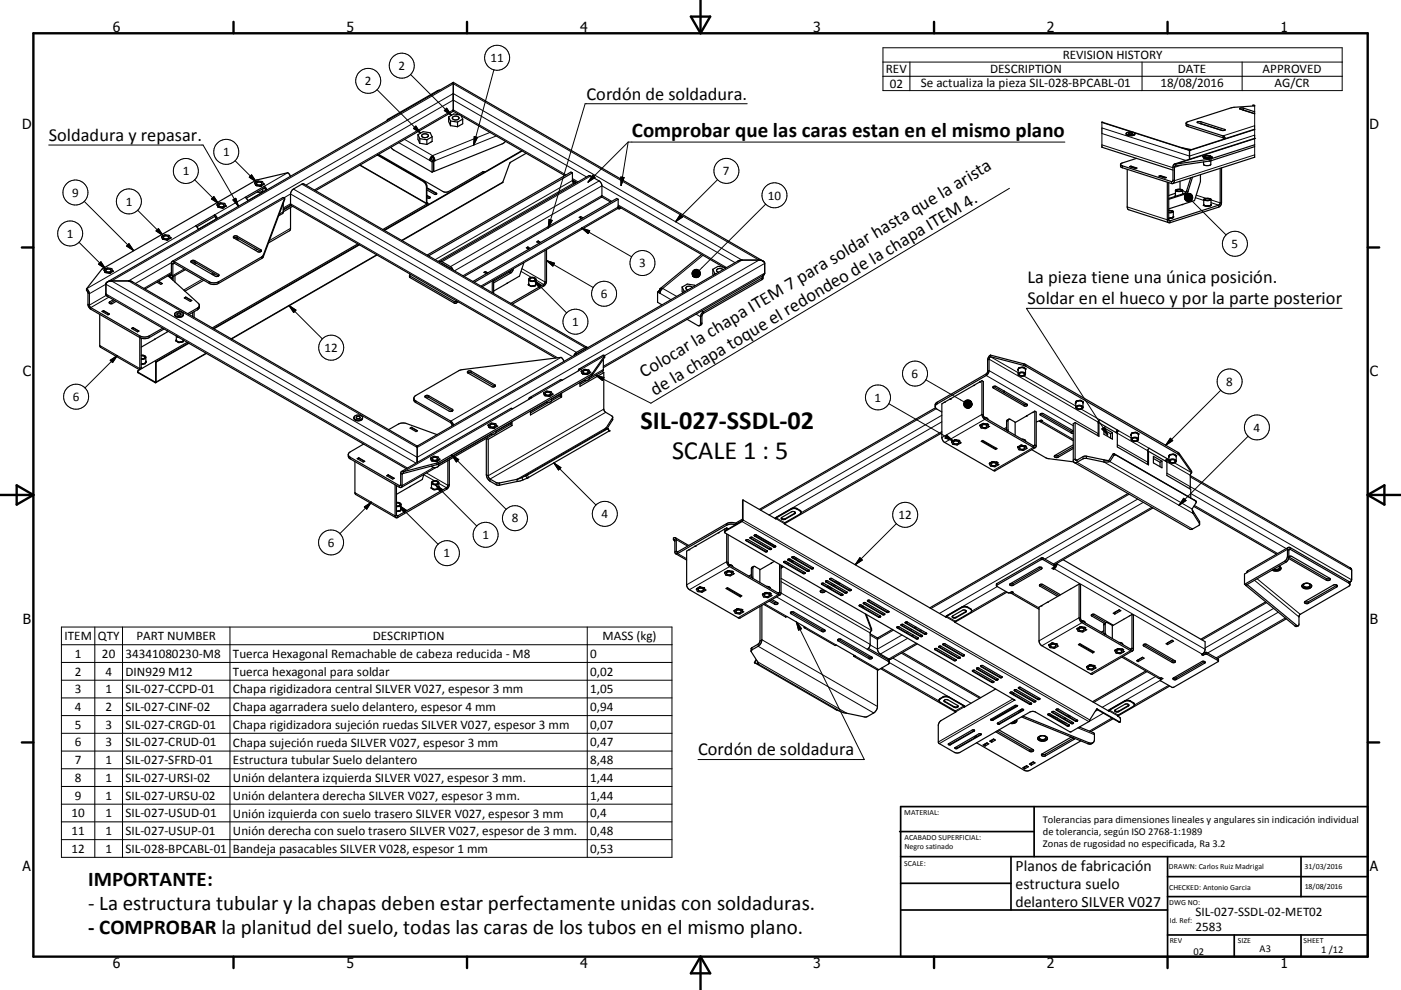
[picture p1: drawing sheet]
<svg xmlns="http://www.w3.org/2000/svg" width="420mm" height="297mm" viewBox="0 0 420 297" stroke-linecap="round" stroke-linejoin="round" font-family="sans-serif">
<defs><g id="words">
<g font-size="7.9">
<text x="192" y="128.6">SIL-027-SSDL-02</text>
<text x="201.5" y="137.7">SCALE 1 : 5</text>
</g>
<g font-size="6.3">
<text x="189.4" y="41.2">Comprobar que las caras estan en el mismo plano</text>
<text x="26.4" y="265.9">IMPORTANTE:</text>
<text x="26.4" y="273.1">- La estructura tubular y la chapas deben estar perfectamente unidas con soldaduras.</text>
<text x="26.4" y="280.3">- COMPROBAR la planitud del suelo, todas las caras de los tubos en el mismo plano.</text>
</g>
<g font-size="5.5">
<text x="175.9" y="29.9">Cordón de soldadura.</text>
<text x="14.6" y="42.2">Soldadura y repasar.</text>
<text x="308" y="84.9">La pieza tiene una única posición.</text>
<text x="308" y="91.3">Soldar en el hueco y por la parte posterior</text>
<text x="193" y="113.4" transform="rotate(-31 193 113.4)">Colocar la chapa ITEM 7 para soldar hasta que la arista</text>
<text x="196.3" y="118.8" transform="rotate(-31 196.3 118.8)">de la chapa toque el redondeo de la chapa ITEM 4.</text>
<text x="209.3" y="226.6">Cordón de soldadura</text>
</g>
<g font-size="4.7">
<text x="304.5" y="261.2">Planos de fabricación</text>
<text x="304.5" y="266.6">estructura suelo</text>
<text x="304.5" y="272">delantero SILVER V027</text>
</g>
<g font-size="4.2">
<text x="33.9" y="9.6">6</text>
<text x="103.9" y="9.6">5</text>
<text x="173.9" y="9.6">4</text>
<text x="243.8" y="9.6">3</text>
<text x="313.9" y="9.6">2</text>
<text x="383.9" y="9.6">1</text>
<text x="6.7" y="38.7">D</text>
<text x="410.5" y="38.7">D</text>
<text x="6.9" y="112.9">C</text>
<text x="410.7" y="112.9">C</text>
<text x="6.9" y="187.1">B</text>
<text x="410.7" y="187.1">B</text>
<text x="6.8" y="261.4">A</text>
<text x="410.7" y="261.4">A</text>
<text x="33.9" y="290.4">6</text>
<text x="103.9" y="290.4">5</text>
<text x="173.9" y="290.4">4</text>
<text x="243.8" y="290.4">3</text>
<text x="313.9" y="290.4">2</text>
<text x="383.9" y="290.4">1</text>
</g>
<g font-size="3.9">
<text x="318.6" y="17.7">REVISION HISTORY</text>
<text x="119.5" y="21">2</text>
<text x="147.1" y="18.6">11</text>
<text x="265.6" y="22">REV</text>
<text x="296.8" y="22">DESCRIPTION</text>
<text x="353.1" y="22">DATE</text>
<text x="378.5" y="22">APPROVED</text>
<text x="109.4" y="25.6">2</text>
<text x="266.8" y="26.3">02</text>
<text x="276.1" y="26.1">Se actualiza la pieza SIL-028-BPCABL-01</text>
<text x="347.9" y="26.2">18/08/2016</text>
<text x="382.1" y="26.2">AG/CR</text>
<text x="66.9" y="46.8">1</text>
<text x="54.8" y="52.6">1</text>
<text x="216.7" y="52.5">7</text>
<text x="21.7" y="59">9</text>
<text x="230.2" y="59.9">10</text>
<text x="37.7" y="61.7">1</text>
<text x="20.1" y="71.3">1</text>
<text x="369.2" y="74.4">5</text>
<text x="191.6" y="80.2">3</text>
<text x="180.2" y="89.4">6</text>
<text x="171.5" y="97.8">1</text>
<text x="97.3" y="105.6">12</text>
<text x="273.3" y="113.4">6</text>
<text x="367.6" y="115.7">8</text>
<text x="21.8" y="120.3">6</text>
<text x="262.2" y="120.5">1</text>
<text x="375.8" y="129.5">4</text>
<text x="180.3" y="155.4">4</text>
<text x="269.4" y="155.7">12</text>
<text x="144.6" y="161.7">1</text>
<text x="153.4" y="156.7">8</text>
<text x="98.3" y="164">6</text>
<text x="133" y="167.2">1</text>
<text x="19.3" y="192">ITEM</text>
<text x="22.4" y="197.4">1</text>
<text x="29.4" y="192">QTY</text>
<text x="30.6" y="197.4">20</text>
<text x="37.6" y="197.4">34341080230-M8</text>
<text x="40.9" y="192">PART NUMBER</text>
<text x="69.8" y="197.4">Tuerca Hexagonal Remachable de cabeza reducida - M8</text>
<text x="111.8" y="192">DESCRIPTION</text>
<text x="177" y="197.4">0</text>
<text x="180.7" y="192.1">MASS (kg)</text>
<text x="22.4" y="202.7">2</text>
<text x="31.6" y="202.7">4</text>
<text x="37.6" y="202.7">DIN929 M12</text>
<text x="69.8" y="202.7">Tuerca hexagonal para soldar</text>
<text x="177" y="202.7">0,02</text>
<text x="22.4" y="207.9">3</text>
<text x="31.6" y="207.9">1</text>
<text x="37.6" y="207.9">SIL-027-CCPD-01</text>
<text x="69.8" y="208">Chapa rigidizadora central SILVER V027, espesor 3 mm</text>
<text x="177" y="207.9">1,05</text>
<text x="22.4" y="213.3">4</text>
<text x="31.6" y="213.3">2</text>
<text x="37.6" y="213.3">SIL-027-CINF-02</text>
<text x="69.8" y="213.4">Chapa agarradera suelo delantero, espesor 4 mm</text>
<text x="177" y="213.3">0,94</text>
<text x="22.4" y="218.6">5</text>
<text x="31.6" y="218.6">3</text>
<text x="37.6" y="218.6">SIL-027-CRGD-01</text>
<text x="69.8" y="218.7">Chapa rigidizadora sujeción ruedas SILVER V027, espesor 3 mm</text>
<text x="177" y="218.6">0,07</text>
<text x="22.4" y="223.9">6</text>
<text x="31.6" y="223.9">3</text>
<text x="37.6" y="223.9">SIL-027-CRUD-01</text>
<text x="69.8" y="224">Chapa sujeción rueda SILVER V027, espesor 3 mm</text>
<text x="177" y="223.9">0,47</text>
<text x="22.4" y="229.2">7</text>
<text x="31.6" y="229.2">1</text>
<text x="37.6" y="229.2">SIL-027-SFRD-01</text>
<text x="69.8" y="229.3">Estructura tubular Suelo delantero</text>
<text x="177" y="229.2">8,48</text>
<text x="22.4" y="234.5">8</text>
<text x="22.4" y="239.9">9</text>
<text x="31.6" y="234.5">1</text>
<text x="31.6" y="239.9">1</text>
<text x="37.6" y="234.5">SIL-027-URSI-02</text>
<text x="37.6" y="239.9">SIL-027-URSU-02</text>
<text x="69.8" y="234.6">Unión delantera izquierda SILVER V027, espesor 3 mm.</text>
<text x="69.8" y="239.9">Unión delantera derecha SILVER V027, espesor 3 mm.</text>
<text x="177" y="234.5">1,44</text>
<text x="177" y="239.9">1,44</text>
<text x="21.4" y="245.2">10</text>
<text x="31.6" y="245.2">1</text>
<text x="37.6" y="245.2">SIL-027-USUD-01</text>
<text x="69.8" y="245.3">Unión izquierda con suelo trasero SILVER V027, espesor 3 mm</text>
<text x="177" y="245.2">0,4</text>
<text x="21.4" y="250.4">11</text>
<text x="31.6" y="250.4">1</text>
<text x="37.6" y="250.4">SIL-027-USUP-01</text>
<text x="69.8" y="250.6">Unión derecha con suelo trasero SILVER V027, espesor de 3 mm.</text>
<text x="177" y="250.4">0,48</text>
<text x="21.4" y="255.8">12</text>
<text x="31.6" y="255.8">1</text>
<text x="37.6" y="255.8">SIL-028-BPCABL-01</text>
<text x="69.8" y="255.9">Bandeja pasacables SILVER V028, espesor 1 mm</text>
<text x="177" y="255.8">0,53</text>
<text x="358.4" y="274.9">SIL-027-SSDL-02-MET02</text>
<text x="358.4" y="279.4">2583</text>
</g>
<g font-size="3.1">
<text x="312.7" y="246.8">Tolerancias para dimensiones lineales y angulares sin indicación individual</text>
<text x="312.7" y="250.4">de tolerancia, según ISO 2768-1:1989</text>
<text x="312.7" y="254">Zonas de rugosidad no especificada, Ra 3.2</text>
<text x="357.8" y="286.5">02</text>
<text x="377.6" y="285.6">A3</text>
<text x="396.1" y="285.9">1 /12</text>
</g>
<g font-size="2.4">
<text x="271.1" y="244.4">MATERIAL:</text>
<text x="271.2" y="252">ACABADO SUPERFICIAL:</text>
<text x="271.2" y="254.7">Negro satinado</text>
<text x="271.1" y="259.7">SCALE:</text>
<text x="350.4" y="260.8">DRAWN: Carlos Ruiz Madrigal</text>
<text x="391.1" y="260.6">31/03/2016</text>
<text x="350.5" y="267">CHECKED: Antonio Garcia</text>
<text x="391.2" y="266.7">18/08/2016</text>
<text x="350.5" y="271.4">DWG NO:</text>
<text x="350.7" y="276.9">Id. Ref:</text>
<text x="350.7" y="282.8">REV</text>
<text x="371.1" y="282.9">SIZE</text>
<text x="390.8" y="283">SHEET</text>
</g>
</g></defs>
<g fill="none" stroke="#000" stroke-width=".36">
<path d="M131.9 27.1l-.8 .2-14.7 8.4-.4 .5M134.5 35.1l1.6-.9 2.1 .3 .5 1.2M134.5 35.1v1.4M134.5 35.1l.6 1.2M134.7 36.8l.4 .9M135.1 37.7l1.5 .2M135.1 36.3v1.4M135.1 36.3l2.1 .3M135.7 35.1a1.07 1.07 0 0 1 1.9 .5 1.1 1.1 0 0 1-1.1 .4 1.1 1.1 0 0 1-.9-.8zM135.9 24.7v8.7M135.9 24.7l92.8 53.6M135.9 33.4l1.9 1"/>
<path d="M135.9 24.7l-103.7 59.9M135.9 33.4l-41.3 23.8M137.2 36.6v1.4M138.3 34.7l31.1 18M138.7 35.7v1.4l-1.1 .7M138.7 35.7l-1.5 .9M330.4 36.6l26.2 8.5M337.7 39.9l1.4-.3a.74 .74 0 0 1 1.1 .8l-1.7 .3a.64 .64 0 0 1-.6-.1 .64 .64 0 0 1-.2-.7zM355.6 37l.6 .4 10.5 3.4 .7 .8M359.8 37.1h.3M366.2 39.1l1.1-.1-7.2-2.5a.83 .83 0 0 0-1.2 .2l7.6 2.4M372.5 33l3.7 1.1"/>
<path d="M375.6 31.6l.5 .2M376.2 38.8l-19.6 6.3M376.2 31.8l-6.9 .5-13.1 4.2-.6 .4v.7l.4 .3 10.7 3.4 .3 .4M376.2 33.5l-3.4-1.1a.82 .82 0 0 0-1.1 .2l4.5 1.5M76.4 54.9l.1-.1a1.96 1.96 0 0 1 2.1-.3l.4 .8M76.4 54.9l.4 .7M76.4 54.9v.1M76.7 55.6l.2 .1M76.8 55.6l.1 .1M76.9 55.7l1 .1M77 54.9a.87 .87 0 0 1 1.5 .3 .82 .82 0 0 1-.9 .4 .82 .82 0 0 1-.6-.7zM78.2 55.8h-.3"/>
<path d="M78.8 56.6a1.06 1.06 0 0 1-.5 1 1.06 1.06 0 0 1-1.2 0M79 55.4l-.8 .4M79 55.3v.1M79.2 55.9l-5.7 3.3 .8 1.1M79.2 55.9l.8 1.1M79.2 55.9v.5M79.2 56.4l.4 .8M79.2 56.4l-5.3 3.1M79.4 57.3h.1M85.3 59.4v.5l-6.5 17.4-13.3 7.7a3.1 3.1 0 0 1-2.8 0l-10.6-6.1-.3 .2v3.6l-.3 .5M85.3 59.4l-.6-.1-33.1 19.1M85.3 59.4l-6.5 17.4-13.3 7.7a3.1 3.1 0 0 1-2.8 0l-10.7-6.1-.4 .1-.2 .3v3.8l-.3 .1-.3-.2"/>
<path d="M87.1 52.9l-.8-1.1-9.6 2.3-45.8 26.4-5 6.1M107.9 49.6l20 11.5M113.5 46.3l19.8 11.3 1.2-.1 10.2-5.9h.6M117.2 44.2l.6 .7 11.8 6.8M125.3 40.4v1.4l.4 .9M125.3 40.4l1.6-.9 2.1 .3 .6 1.2M125.3 40.4l.6 1.2M125.9 41.6v1.4M125.9 41.6l2.1 .3M126.4 43.1l1.6 .2M126.5 40.5a1.2 1.2 0 0 1 1.9 .3 1.16 1.16 0 0 1-2-.2zM128 41.9v1.4"/>
<path d="M128 58.8l.9 .5M128 59.3l.5 .2 .4-.2M128 56.5l2.9 1.6M128 56.3l2.9 1.7a.38 .38 0 0 1-.2 .4 .38 .38 0 0 1-.5-.1l-2.2-1.3M128 58.6l.9 .7M128.8 48.1l.8 .5M129.1 42.7l-1.1 .6M129.2 47.9l.8 .4M129.2 47.9l-.4 .2M129.6 41v1.4M129.6 48.6v3.1M129.6 41l-1.6 .9"/>
<path d="M129.7 46.7v.5M129.7 47.2l.3 .7M129.7 46.7l.5 .8 .2 .7M129.7 46.7l-.5 .5-.4 .9M129.7 47.2l-.5 .7M129.7 48.1v.1M129.7 48.1l.4 .2M130 51.4l-.4 .3M130 48.3v3.1M130 48.3l-.4 .3M130 51.4l.1 .1M130 47.9l-.3 .2"/>
<path d="M130 47.9l.4 .3M130.1 48.3v3.2M130.4 48.2l-.3 .1M130.9 58.1v.1M150.7 54.7l-30.2 17.5M150.7 54.7h.1M151.5 42.4l-1 .8-20.4 8.3M156.4 45.2l-41.3 23.9M156.6 45.3l-41.4 23.8M157.7 46l-4.8 2.8-2.2 5.9M171.6 54l1.4 .8M171.6 51.9v2.3l.3 .6"/>
<path d="M171.6 51.9l-43.1 24.9M171.6 51.9l-.4-.3-43.1 24.9M171.9 54.3l.8 .5-.4 .2-.3-.1M171.9 54.2v.6M171.9 54.8l.1 .1M171.9 54.2v.1M180.4 59.1l2.7 1.5M180.4 59l.1-3.2-.2-.8-.7-.7-2.7-1.6h-.4l-44.6 25.8M180.4 59l-41.2 23.9M185.3 59.8l-.4-.3-43.1 25M185.3 59.8v2.3M185.3 59.8l-43.1 24.9"/>
<path d="M330.4 44.2l21.3 6.8M338 50.8v11.3l.1 .6 12.4 4.1M338.3 40.1l.4 .1 .8-.1M338.3 40v.1M338.3 40l.5-.2 .7 .2M338.6 50l.5-.2 1.8 .6-.5 .2zM339.1 49.8v.2M339.1 50h-.3M339.1 50l1.6 .5M339.5 40v.1M340.2 40.1a2.45 2.45 0 0 1-2.5 .1v-.1M340.7 47.5l-4.4 1.4-.4 .4 .1 .7 .5 .3 15.1 4.8"/>
<path d="M347.5 52.8l.4-.1 1.8 .6-.4 .1zM347.9 52.7v.1M347.9 52.8l-.3 .1M347.9 52.8l1.7 .5M350 54.7v11.2l.1 .7 .4 .2M352.2 49.2l-.5 .6v4.3l-.3 .4-14.9-4.7-.6-.4M352.2 49.2h.3M352.4 58.8l-.1 .1zM352.4 57.1v1.6M352.4 57.1l.7 .4h.8l.7-.3M352.4 58.7l.1 .2M352.4 58.7v.1"/>
<path d="M352.4 58l-2 .7M352.5 49.8l-.4 .2v4.2l-.5 .9M352.5 49.2v.6M352.7 57.1l.6-.2 .9 .1a.81 .81 0 0 1-1.3 .3zM353.8 56.8l.8 .3v1.1M353.8 56.8h-1l-.4 .3M353.8 54.4v2.4M354.3 44.3l2.8 .6M356.6 45.1v2.7M357 53.3l-1.6 4.5-5 1.7M357.5 53.2l-1.6 4.8-5.5 1.8M359.9 52.4v2.1l-1.8 5.7-3.7 1.2"/>
<path d="M360.9 47.3l.2 .1M360.9 47.3l.1 .1M361 47.4h.1M361 47.4l1.2 .1M361.1 47.4l1 .1M361.1 47.4h-.1M361.1 47l.2-.1a1.07 1.07 0 0 1 1.4 .2l-.2 .1a1.13 1.13 0 0 1-1.4-.2zM361.3 59.7l.9-.1 .6 .2-1.1 .3-.5-.2zM362.1 47.5h.2M362.1 47.5h.1M362.2 47.5h.1M362.3 47.5h.1"/>
<path d="M362.7 47h.1M363 48.2v1.1a1.77 1.77 0 0 1-2.1 .2l-.1-.9M363.1 59.8l-1-.3-1.1 .2-.1 1.8M363.1 59.8l-.9 .4-1.3-.3M363.1 59.8v1.7M363.2 47.2l-1 .3M363.2 47.2h.1M363.2 47.1v.1M363.2 47.1l-.4-.4-1.2-.1-1 .3 .3 .4M365.8 50.5v10.4l-.2 .5-14.8 4.8-.3-.1-.1-.3v-11M366.2 50.4v10.3l-.5 1.2-15.2 4.9M376.2 47.2l-24.6 7.9"/>
<path d="M376.2 41.5l-24 7.7M376.2 44l-13.3 4.3-10.4 1.5M376.2 43.4l-13.5 4.3-10.2 1.5M48.8 71.8h.1M48.8 71.7l.1 .1M48.9 71.8h.1M49 71a.78 .78 0 0 1 .9-.3 .78 .78 0 0 1 .6 .7 .84 .84 0 0 1-.9 .3 .84 .84 0 0 1-.6-.7zM51.1 71.4l-1 .6-1.2-.2M51.1 71.4l-.5-.8a1.83 1.83 0 0 0-2.1 .4l.3 .7M51.1 71.4h.1M57.3 78.3l.6-.2 .5 .1 7.2 4.2a.61 .61 0 0 1-.4 .6 .61 .61 0 0 1-.7-.2l-7.1-4zM57.4 78.7h1l7.1 4.1"/>
<path d="M58.9 79l-.6 .3M59 68l.5 .9M64.3 64.5l-5.6 3.2 .3 .3M64.3 64.5l.9 1.1M64.3 64.5v.4M64.3 64.9l.5 .9M64.3 64.9l-5.3 3.2M64.5 65.9h.1M65.4 62.2h.2M65.5 62.1l.1 .1M65.6 62.2l1.1 .1M65.7 61.4a.77 .77 0 0 1 .8-.3 .77 .77 0 0 1 .6 .7 .82 .82 0 0 1-.9 .3 .82 .82 0 0 1-.5-.7z"/>
<path d="M66.7 62.4h.1M66.9 62.3h-.2M66.9 62.3l-.2 .1M67.7 61.8l-.8 .5M67.7 61.8l-.5-.8a1.85 1.85 0 0 0-2.1 .4l.4 .7M67.7 61.8v.1M70.1 70.9l.9-.1 7.3 4.2a.62 .62 0 0 1-.4 .7 .62 .62 0 0 1-.7-.2l-7.2-4.2zM70.1 71.4h1l7.1 4.1M71.6 71.6l-.5 .3M77.1 74.8l-.5 .3M84.9 61v2.6M84.9 63.6l-.1 .4-1.3 .7"/>
<path d="M87.1 62.3v6.4l-.2 .5-6.4 3.7M87.2 61.5l-2.3 1.3M87.3 61.7l-2.4 1.3M87.4 61.7l-.3-.6v-2.9l.3-.9 .4-.5 2.7-1.5 .6-.1 84.9 49M87.4 61.7l79.2 45.7M87.7 61.9l-2.8 1.7M107.3 73.2l-43.7 25.2M107.6 73.4l-43.6 25.2M107.8 73.5l-43.7 25.2M113 76.5l-43.6 25.2M128.1 61.1l-.1 .1M128.2 60.9h-.2v-5.2l-.7-1.1-14.2-8.1 14.1 8.2 .6 1.1 .2 5.4"/>
<path d="M128.2 60.9l-13.4 8M128.2 60.9v.2M131.9 78.5h.6l2.6 1.5 .7 1M131.9 78.5l-.2 .1M132.3 79l3 1.7M157.1 78.8l-1.4 4-3.7 2.2M158.3 74.1l.7 .4M158.3 74.1v.5M158.3 74.6l.3 .2M158.3 74.1l-.5 .2 .7 .5M158.3 74.6h-.1M161.4 72.3l.7 .4"/>
<path d="M161.4 72.3v.1M161.4 72.3l-.5 .3 .8 .4M161.4 72.4l-.4 .2M161.4 72.4l.6 .4M163.4 75.1l-.1 9.8-.3 .4-9.8 5.7M163.8 74.9v9.5l-.1 .7-.7 .7-9.4 5.5M174.1 64.9l.7 .5M174.1 64.9v.5M174.1 65.4l.3 .2M174.1 64.9l-.4 .3 .7 .4M174.1 65.4v.1M185.2 62.5l-40.7 23.5"/>
<path d="M185.3 61.9l31.7 18.3M185.3 62.1h.4M185.3 62.1l-.1 .4M186.2 62.4l-.5 .2-.5-.1M210.4 76.4l-12.5 10.2M350.4 63.2h.9l.5 .3M350.4 63.3l1.1 .2-1.1 .2M350.4 65.4h.4M350.8 65.4l-.2 .1M351 65.4h-.2M351 65.4l.3 .1M351.6 65.2l-.6 .2"/>
<path d="M351.7 65.2l-.1 .2M351.7 65.2h-.1M351.7 65.1v.1M351.8 63.5l-.5 .3h-.9M351.8 65.1h-.1M351.8 65.1h.1M351.8 65v.1M351.8 63.5v1.6M351.8 65l-.2 .4-1.2 .1M354.5 61.3l-4.1 1.4M360.9 61.5l-.1 .1M360.9 61.5l.2 .1"/>
<path d="M361.1 61.6l.1 .1M361.1 61.6l-.1 .1M361.2 61.7l1.1 .1M361.2 61.7l.3 .2M362.3 61.8l-.4 .1M362.4 61.8h.2M362.5 61.7l-.2 .1M363 61.6l-.5 .1M363 61.6v.1M363 61.6h.1M363.1 61.5l-.1 .1M363.1 61.5l-.2 .3-1.2 .1-.9-.4"/>
<path d="M25.9 86.6l.9 1.3v3.8l.3 .5 14.8 8.6a3 3 0 0 0 2.9 0l4-2.3M25.9 86.6v.6l.5 .7v3.6l.6 1.1 14.9 8.7M29.9 94.3l.2 9.8 11.8 6.9M30.6 93.4l.4-.2 1.8 1-.4 .3zM31 93.2v.1M31 93.3l-.3 .2M31 93.3l1.7 1M31.2 81l.1-.1a1.9 1.9 0 0 1 2.2-.3l.3 .7M31.2 81l.4 .7M31.2 81v.1M31.5 81.7l.2 .1M31.6 81.7l.1 .1"/>
<path d="M31.8 81a.9 .9 0 0 1 1.5 .3 .84 .84 0 0 1-.9 .3 .84 .84 0 0 1-.6-.6zM33.8 81.4a1.89 1.89 0 0 1-2.1 .4M33.8 81.4h.1M33.8 81.3v.1M33.8 81.3h.1M34 89.9l-1.2 .7 .1 .4M34.4 90.1l-1.5 .9M34.9 90.4l-1.3 .7-.7-.1M39.4 98.5l.5-.2 1.8 1-.5 .3zM39.9 98.3v.1M39.9 98.4l-.4 .2M39.9 98.4l1.7 .9"/>
<path d="M47.4 84.4l1.2 .7M47.5 84.4l1.2 .7-.5 .2-1.1-.6M49.2 98.7l-4.4 2.6a3.2 3.2 0 0 1-2.9 0M50.2 99.3l-.1 .3-3.8 2.2M50.8 83l.7 .2M50.8 83h-.1M50.8 82.5l-.5 .3 9.2 8.2 .3 .6M50.8 82.5v.5M51.4 82.1l-7.9 4.6M51.5 83.2l-.1 .4M51.7 83.1l-.3 .5M51.9 83v1.1"/>
<path d="M52.4 94.2a1.45 1.45 0 0 0 1.1 1.1 1.45 1.45 0 0 0 1.4-.7l.1-.4M52.5 82.7v1.9M52.5 93.9a1.58 1.58 0 0 1 2.5 .4 1.52 1.52 0 0 1-2.6-.1zM53.1 94.1a.61 .61 0 0 1 .7-.2 .61 .61 0 0 1 .4 .5 .61 .61 0 0 1-.6 .2 .61 .61 0 0 1-.5-.5zM55.3 89.4l.4-.3 1.8 1-.5 .3zM55.6 80.9l-4 2.3M55.7 89.1v.1M55.7 89.2l-.3 .2M55.7 89.2l1.7 1M57.8 93.8v1.2M58.2 93.5v1.7M59.8 91.6l-.1 .7-.3 .5-2.7 1.6"/>
<path d="M59.8 91.6l-.4 .7-3.1 1.8M61.1 84.1l-5.7 3.3M64.4 82.2l-.5 .3M122.8 82.7l13.4 7.8 .8-.2M123.1 82.3l-.3 .3v.6l13.4 7.7 .5 .1 .7-.4M145.5 81.5l.7 .4M145.5 81.5h.1M145.5 81.5l-.4 .2 .7 .4M145.5 81.5l-.3 .2M147.6 84.3v3.5M148 84v4M152 85h.1"/>
<path d="M152.1 84.9l-4.1 2.4M153.3 81l-.6 .6-4.7 2.8M153.9 80.6l-.7 1.3-5.2 3M158.5 85.2l-.1 .2M158.5 85.1l-.1 .4M158.5 85.2l.3 .4M158.6 85.6h.2M158.8 85.6l.3 .3M158.8 85.6l1.1 .2M158.9 83.6a.76 .76 0 0 1 .8-.3 .76 .76 0 0 1 .6 .8 .83 .83 0 0 1-.9 .2 .83 .83 0 0 1-.5-.7zM159.9 85.8l-.4 .1M159.9 85.8h.3"/>
<path d="M160.6 85.3l-.7 .5M160.6 85.3v.1M160.7 85.3l-.2 .4M160.7 85.3h-.1M160.7 83.8a1.32 1.32 0 0 0-2.2 0v1.4M160.7 83.8a1.3 1.3 0 0 1-2.2 .1M160.7 85l.1 .2M160.7 83.8v1.5M160.7 85.2v.1M160.7 85l-.2 .8-1.2 .2-.9-.6M160.7 85.2h.1M197.1 87.6v3.1l1.4 .8"/>
<path d="M197.5 87.3v.1M197.5 87.3l.5 .2M197.7 87.1l-.2 .2M197.7 87.1l.4 .2M197.9 87.6l-.3-.2-.5 .2M198 87.5l-.1 .5-.8-.4M198 86.6l-.3 .5M198 86.6l.7-.1-.6 .8M198.1 87.3l-.1 .2M204.5 86.1v1.4M204.5 86.1l.6 1.2M204.7 87.8v.1"/>
<path d="M205.1 87.3v.4M205.1 87.3l.4 .1M206 95.8l3.2 1.8h.6M207.6 86.2a1.23 1.23 0 0 0-2 .3l.7 .5M208.3 85.8l-.1-.2-2.1-.4-1.6 .9M213.7 80.8l.2 1.8M213.7 80.8l.6 1.2M214.3 82v.3M214.3 82l.4 .1M216.8 80.9a1.11 1.11 0 0 0-1.9 .4l.6 .4M217.5 80.4l-.1-.2-2.1-.3-1.6 .9M228.7 82.7v.9l-.3 .3-17.7 10.2-.3 .7v2.3l-.6 .6"/>
<path d="M228.7 83l-.3 .4-17.7 10.3-.6 .8-.1 2.6-.2 .5M41.3 111.5l5.3 3.1M41.9 101.3l.1 9.6M42.3 106.6l1 .1 .4 .5M42.3 106.7a.62 .62 0 0 1 .8 0 .62 .62 0 0 1 .2 .7l-1 .2M42.3 109.2h.6M42.3 101.5l.1 9.1M42.6 101.5l-.3 .2M42.9 109.2l-.4 .1M43.1 109.1l.2 .1M43.1 109.1l-.2 .1M43.7 108.7l-.1 .3"/>
<path d="M43.7 108.7l-.6 .4M43.7 107.2a1.08 1.08 0 0 1-1.4 .6M43.7 108.4l.1 .1M43.7 107.2v1.5M43.7 108.6v.1M43.7 108.3l.2 .1-.4 .7-1.2 .2M43.8 108.6h-.1M46.4 101.8h.1M46.4 101.8l-4.1 2.3M46.6 114.6h.1M46.7 108.6h.1M46.7 108.6l-.1 6"/>
<path d="M52.8 102.1v.2M52.8 102.1l-.1 .2 .9 .5 1.2-.2 .3-.5M52.9 101.9l-.1 .2M52.9 100.8v1.2l.3 .4M52.9 100.8l.7 .5M52.9 102.4h.3M53.2 102.4l.2 .3M53.2 102.4l1 .2M54.2 102.6l-.3 .1M54.2 102.6h.4M54.9 102.3l-.7 .3M54.9 102.3v.2"/>
<path d="M55 102.2l-.1 .1M55 102.1v.1M55 102.1h.1M56.1 102.7l-14.7 8.5-.1 .5 5.4 3.1 .1-6.2M56.5 102.9l-9.8 5.7M56.6 103l-9.8 5.6M61.9 106l-15.2 8.8M124.1 119.5v.6l.4 .6 10.6 6.1 .4 1M127.5 118.8l1-.1 7.1 4.1a.5 .5 0 0 1-.1 .7 .5 .5 0 0 1-.7-.1l-7.2-4.1-.2-.3zM127.5 119.2h1l7.1 4.1M140.2 111.4h1.1l7 4a.5 .5 0 0 1-.1 .7 .5 .5 0 0 1-.7 0l-7.2-4.2-.2-.3zM140.3 111.9h1l7.1 4.1"/>
<path d="M158.6 119.8l.1-.5h.7l-5.7 3.3h-.6l-32.7 18.9M163.3 118.6l.1 .1M163.4 118.7l1.1 .2M163.5 117.9a.78 .78 0 0 1 .9-.3 .78 .78 0 0 1 .6 .7 .84 .84 0 0 1-.9 .3 .84 .84 0 0 1-.6-.7zM164.5 118.9h.1M164.8 118.8l-.2 .1M164.8 118.8l-.3 .1M165.3 119.7v.5M165.5 118.4l-.7 .4M165.5 118.3v.1M165.5 118.3h.1M165.6 118.2l-.1 .2"/>
<path d="M165.6 118.2l-.5-.7a1.83 1.83 0 0 0-2.1 .3l.3 .8M165.6 118.2l-.1 .1M167.8 118.8l.6 .3M168.1 118.1l-.2 .7-2.6 1.4M168.4 119.1l-9.4 5.4v-1.2M168.4 117.9v1.2M169.1 108.5l-.9-1.3-29.9 3.8-13.6 7.6a.87 .87 0 0 0-.6 .9 .87 .87 0 0 0 .6 .8l10.4 6 .9 1.3M173.4 111.3l.2-.6 .7 .1-5.7 3.3-.6-.1-9.2 5.3M174.6 112.1h.1M174.6 112.1l1.3 .2M174.8 111.4a.77 .77 0 0 1 .9-.3 .77 .77 0 0 1 .6 .7 .91 .91 0 0 1-1.5-.3zM175.6 104.7l-3 1.7"/>
<path d="M175.9 114.2l-2 1.1M176 104.2l.1 .2M176 104.2h-.6l-2.7 1.6-.7 .9M176.1 112.3h-.2M176.1 112.3h.1M176.6 113.7a1.4 1.4 0 0 1-1.6 .4M176.7 113.1l-.1 .6M176.8 111.8l-.7 .5M176.8 111.8v.1M176.9 111.8h-.1M176.9 111.8l-.5-.8a1.85 1.85 0 0 0-2.1 .3l.3 .8M176.9 111.8l-.1 .1"/>
<path d="M180.5 111.5l.5 .3M180.9 110.3l47.8-27.6 .6-.8v-2.9a1.48 1.48 0 0 0-1.7-1h-5.1l-1.2 .3-96.2 55.5M180.9 107.8l-.2 3.5-4.1 2.4M181 111.8l-7.1 4.1v-1.2M181 111.8v11.1l.4 .7 2.3 1.5v.8l-1.7 2.8M181.3 106.7l-.6-.1-7 4.1M181.3 106.7l-4.1 5.6-45.8 26.5-10.4 2.7M181.3 106.7v.5l-4.1 5.6-45.6 26.4-10.6 2.8M291.9 115.6h.1M294.4 114.2l-11.3 6.5M294.4 114.2l.4 .3v10.1l.2 .5 15 8.7 .2-.3v-10.2M294.4 114.2v10.1l.5 1.2 14.9 8.7h.7"/>
<path d="M297 106.5l-.9 1.3v3.6l-.3 .7-14.8 8.6a1.21 1.21 0 0 0 0 2.1l1.4 .8M297 107l-.5 .8v3.6l-.6 1.1-14.9 8.7-.6 .7M297 106.5l10.3 2.8 45.9 26.4 4.1 5.7v.4M297 107l10.5 2.9 45.8 26.4 4 5.5M297 106.5v.5M297.7 116h1l9.3 5.3a.54 .54 0 0 1-.3 .6 .54 .54 0 0 1-.7-.2l-9.2-5.3zM297.8 116l9.2 5.3h.9M301 117.3v.5M305.2 110.9l.1 .1M305.2 110.8v.1M305.3 110.8h-.1M305.3 110.7v.1"/>
<path d="M305.3 110.7v1.5M305.4 110.6l-.1 .1M305.4 111.9a1.22 1.22 0 0 1 2 .5 1.28 1.28 0 0 1-2.1-.2zM305.4 110.4v.2M305.6 112.1a.76 .76 0 0 1 .9-.4 .76 .76 0 0 1 .5 .8 .81 .81 0 0 1-.8 .3 .81 .81 0 0 1-.6-.7zM305.7 110.3h.2M305.8 110.3l-.4 .3M306.1 110.3h-.3M306.1 110.3l1 .2M306.4 110.2l-.3 .1M306.9 110.2l.2 .3M307.1 110.5h.1"/>
<path d="M307.2 110.5h.2M307.3 110.5l.1 1.7M307.5 110.8l-.1 .2M307.5 110.8l.1-.2-.9-.5-1.2 .2-.2 .8M307.5 110.6v.2M104.4 136.5l.6 .7 14.8 8.5 .3-.1 .1-3.8 .3-.4 .5 .1M106.1 125.2a1.48 1.48 0 0 0 2.6 .1M106.3 124.9a1.73 1.73 0 0 1 2.4 .3 1.37 1.37 0 0 1-.9 1.1 1.37 1.37 0 0 1-1.4-.3l-.3-.5zM106.4 138.5l.2 9.8 12.1 7M106.9 125.1a.59 .59 0 0 1 .6-.2 .59 .59 0 0 1 .4 .5 .59 .59 0 0 1-.6 .2 .59 .59 0 0 1-.4-.5zM107.1 137.6l.5-.3 1.8 1.1-.5 .2zM107.6 137.3v.1"/>
<path d="M107.6 137.4l-.4 .2M107.6 137.4l1.7 1M109 133.2l-4 2.4a1.21 1.21 0 0 0 0 2.1l14.9 8.6h.4l.2-.4 .1-3.7v-.2h.4M116.5 128.9l2.9-1.7a3.1 3.1 0 0 1 2.5-.1l9.1 3.3M122.9 128.5l.5-.3 1.8 1-.5 .3zM123.4 128.2v.1M123.4 128.3l-.4 .2M123.4 128.3l1.7 1M125.1 133.8l-85.4-49.2-1.2-.3h-5.1a1.41 1.41 0 0 0-1.7 1v3l.5 .6 89.6 51.7M125.1 133.8v4.9M129.3 139.8l.7 .4 .7 .1M129.4 138.2h.1"/>
<path d="M129.5 138.2l1.2 .2M129.8 137.4a.84 .84 0 0 1 1.3 .4 .81 .81 0 0 1-.8 .4 .81 .81 0 0 1-.6-.7zM130.9 138.4h-.2M131.5 139.8l-.8 .5M131.5 139.2v.6M131.6 137.9l-.7 .5M131.6 137.9v.1M131.6 138l-.7 .4M131.7 137.9h-.1M131.7 137.9l-.5-.8a1.85 1.85 0 0 0-2.1 .3l.4 .8M131.7 137.9l-.1 .1M134.3 138.2v7.4l-.3 .6-14.8 8.6-.3-.3v-8.8"/>
<path d="M134.7 137.9v7.5l-.5 1.1-15.3 8.9-.5-.5v-9.5M135.6 123.3h.1M145.8 131.5v10.9a2.42 2.42 0 0 0 1.1 2l2.5 1.2 5.6-1.1M145.9 131.5l.5 .3M146.4 131.8v10.9l.2 .8 2.8 1.4 5.6-1.1M146.7 128.2l.1 .1M146.8 128.3l1 .2M146.9 127.5a.9 .9 0 0 1 1.5 .3 .84 .84 0 0 1-.8 .4 .84 .84 0 0 1-.7-.7zM147.9 130.3l-16.4 9.5M148.1 128.4l-.3 .1M148.7 129.8a1.4 1.4 0 0 1-1.6 .4M148.7 129.3v.5"/>
<path d="M148.9 128l-.8 .4M148.9 127.9v.1M148.9 127.9l-.4-.8a1.77 1.77 0 0 0-2.1 .4l.3 .7M153 127.4l.5 .3M153.3 126.6l-.2 .7-4.4 2.6M153.5 127.7l-7.1 4.1M153.5 126.5v1.2M164.5 120.7l-5.5 3.2M165.3 120.2a1.29 1.29 0 0 1-1.6 .4M181.7 128.4l-.6 .6 1.2-.4M181.7 128.4v.4M182.3 128.6l.4 .7"/>
<path d="M182.3 128.6l-24.3 14-1.6 .7M182.6 129.3l-24.2 14-1.6 .7M182.7 129.3h-.1M183.7 125.2l-2 3.2M280.5 122.3l-52.8 30.5M282.4 129.9l-47.2 27.3M283.1 120.7v.1M283.1 120.7l-.7 .5v10.1l.3 .9 .5 .5 14.6 8.5h.6l12-6.9M285.3 132.5l.5 .8a1.78 1.78 0 0 0 2.1-.3v-.2M285.3 132.5h.1M285.9 132.5a.92 .92 0 0 1 1.5 .3 .82 .82 0 0 1-.9 .4 .82 .82 0 0 1-.6-.7zM286.1 132l-.8 .5"/>
<path d="M286.4 132l1.1 .1M286.4 132h-.3M287.5 132.1l.1 .1M287.6 132.2l.1 .1M287.6 132.2h.1M287.7 132.3l.2 .5M287.7 132.2v.1M287.7 132.2l.2 .6M294.2 132.4l.4-.3 4.3 2.5-.4 .3zM294.4 127.6a.92 .92 0 0 1 1.5 .3 .83 .83 0 0 1-.9 .4 .83 .83 0 0 1-.6-.7zM294.4 132.3l4 2.3 .2-.2M294.6 127.1l-.8 .6 .5 .7a1.82 1.82 0 0 0 2-.3l-.3-.8"/>
<path d="M294.8 127.1h-.2M294.9 127.1l1 .1M294.9 127.1h-.3M294.9 127.1h.1M295.1 125.2l.9 .3 .2 .3M295.9 127.2l.2 .1M295.9 127.2l.1 .1M296.2 125.8v.1M296.7 139h.1M297.2 139.1a.78 .78 0 0 1 .8-.4 .78 .78 0 0 1 .6 .8 .84 .84 0 0 1-1.4-.4zM297.7 138.5l1.1 .2M297.7 138.5l-1 .6"/>
<path d="M297.7 138.5h.1M298.5 134.5v.4M298.8 138.7l.2 .1M299 138.8l.2 .8a1.82 1.82 0 0 1-2.2 .2l-.3-.7M301.8 128.2l-.8 .5M302.2 129.3v-3.1l.2-.4 .2-.1 1.7 1v3.9M302.2 129.3h-.1M302.4 125.8l-.6 .5v2.8M305.2 134.1l-.1 .1M305.2 134.1h.1M305.8 134.1a.75 .75 0 0 1 .8-.2 .75 .75 0 0 1 .5 .7 .82 .82 0 0 1-.8 .2 .82 .82 0 0 1-.6-.6zM305.9 133.6v.1"/>
<path d="M305.9 133.7l-.7 .4M306.2 133.6l1.2 .2M306.2 133.6l-.3 .1M306.2 133.6h-.3M306.4 131.7l.9 .3 .2 .4M307.3 133.8h.1M307.4 133.8l.3 .7-.1 .2a1.84 1.84 0 0 1-2.1 .2l-.4-.7M307.5 132.4h.1M307.8 124.8l-3.5 2M307.8 124.8h.1M309.3 134.9l4.6 2.6 8 1.1M309.5 123.8h.1"/>
<path d="M309.5 123.8l-1.8 1M310.2 123.3l-.7 .5M310.2 123.3l.5 .3v10.1l-.2 .5M311.6 126.3l.2 .1M311.8 126.4l10 5.8M311.8 126.4l.8-.2-.5-.2-1.4 .6M312 124.1l9.2 5.3 .6 .1M312 124.1v.5l9.3 5.4h.5M312 124.1h.8l9 5.2M321.8 133.5l-5.5 3.1a.45 .45 0 0 0 0 .7 .45 .45 0 0 0 .6 0l4.9-2.7M321.8 134.1l-4.7 2.7-.9-.1M322.1 138.8l34.9 20.1 2.4-1.2 .2-.4v-.8l-1.9-3.1"/>
<path d="M322.3 126.8l7.2 4.1v-4.1M322.3 126.8l-.5 .3v11a.67 .67 0 0 0 .3 .7 .67 .67 0 0 0 .8-.1l2.4-1.2 5.7 1.1M322.3 126.8l.1 11.2 .4 .1 2.5-1.3 5.7 1.2M322.4 120.9l.1 .1M322.5 120.8h.1M322.5 120.8v1.4M322.6 120.7l-.1 .1M322.6 120.6v.1M322.6 120.6h.1M322.7 120.4l-.1 .2M322.7 121.9a1.2 1.2 0 0 1 2 .5 1.27 1.27 0 0 1-2.2-.2zM322.9 122a.85 .85 0 0 1 .8-.3 .85 .85 0 0 1 .7 .7 .81 .81 0 0 1-.9 .3 .81 .81 0 0 1-.6-.7z"/>
<path d="M323 120.2l.1 .1M323.1 120.3l-.5 .4M323.1 120.3l1.3 .1M323.7 120.1l-.6 .2M324.1 120.2l.3 .2M324.4 120.4l.2 .1M324.4 120.4l.3 .3v1.5M324.7 120.8l.1-.2-.9-.5-1.2 .2-.2 .8M324.8 120.6l-.1 .3M329.1 130.7l.1-4 .5-.8 5.7 3.3-.5 .7 .1 4.2 9.3 5.4v-4.1M329.2 126.8l.2 .1M329.5 126.8l5.5 3.2"/>
<path d="M329.5 126.8l-.3 .2M331 128.3l2.5 1.5v2l-2.5-1.5zM331 129l2 1.1M331 138v.6M331 138l1.4 .2M332.4 138.2l1.3-2 .3-.1 24.6 14.3M332.4 138.2l.3 .3M332.7 138.5l1.2-1.9 .5-.1 24.1 13.8 .1 .6-1.2 1.8 .1 .4M332.7 138.5l-1.7 .1M333 130.1v1.3M333.5 129.8l-.5 .3M335 129l-.4 .8"/>
<path d="M339 130.5l.1 .1M339.1 130.4h.1M339.1 131.8a1.29 1.29 0 0 1 2.2 0M339.1 130.4v1.5a1.3 1.3 0 0 0 2.2-.1M339.2 130.3l-.1 .1M339.2 130.2v.1M339.2 130.1v.1M339.3 130l-.1 .1M339.5 131.6a.85 .85 0 0 1 .8-.3 .85 .85 0 0 1 .7 .6 .81 .81 0 0 1-.9 .4 .81 .81 0 0 1-.6-.7zM339.6 129.8l.3 .1M339.9 129.9l-.7 .4M340.2 129.8l.8 .2"/>
<path d="M340.2 129.8l-.3 .1M340.3 129.7l-.2 .1M340.7 129.8l.3 .2M341 130l.1 .1M341.1 130.1h.2M341.1 130.1l.2 .2v1.5M341.4 130.4l-.1 .1M341.4 130.4l.1-.2-1-.5-1.2 .2-.3 .7h.1M341.4 130.2v.2M344.1 135.3l.2 .1M344.3 135.4l5.5 3.2v4.1l7.2 4.1v2.6M344.3 135.4l-.2 .1"/>
<path d="M345.8 136.9l2.6 1.5v1.9l-2.6-1.4zM345.8 137.5l2 1.2M347.8 138.7v1.3M348.4 138.4l-.6 .3M349.8 138.5h.1M349.8 138.5l.4-.7-5.7-3.3-.4 .7-.1 4.1M349.9 137.6l-.5 .7M350.4 137l.1 .1M350.4 136.9v.1M350.5 138.3a1.31 1.31 0 0 1 2.1 0M350.5 136.9h-.1M350.5 136.8v1.6a1.32 1.32 0 0 0 2.1-.1"/>
<path d="M350.5 136.8v.1M350.5 136.7v.1M350.6 136.7l-.1 .1M350.6 136.5l-.1 .2M350.8 138.2a.76 .76 0 0 1 .9-.4 .76 .76 0 0 1 .5 .8 .82 .82 0 0 1-.8 .2 .82 .82 0 0 1-.6-.6zM350.9 136.4h.4M351.3 136.4l-.7 .3M351.3 136.4l1 .2M351.6 136.2l-.3 .2M352.1 136.3l.2 .3M352.3 136.6h.1M352.4 136.6h.2"/>
<path d="M352.5 136.6l.1 1.8M352.7 136.9l.1-.2-.9-.5-1.2 .2-.2 .8M352.7 136.7l-.1 .4M115.9 142.7l.5-.2 1.8 1-.5 .2zM116.4 142.5v.1M116.4 142.6l-.4 .2M116.4 142.6l1.7 .9M118.9 150.8a1.07 1.07 0 0 1 1.3 .5M118.9 150.9a.63 .63 0 0 1 .7 0 .63 .63 0 0 1 .2 .7l-.9 .2M118.9 153.3h.3M119 145.8l-.1 .1M119.3 153.4h-.2"/>
<path d="M119.4 153.3l-.1 .1M119.4 153.3h.4M120.1 153l-.7 .3M120.2 153l-.1 .2M120.2 152.9v.1M120.2 152.9l-.1 .1M120.2 151.3a1.05 1.05 0 0 1-1.3 .7M120.2 152.6l.1 .1M120.2 151.3v1.6M120.2 152.5l.2 .1-.3 .7-1.2 .2M120.3 152.8l-.1 .1M120.3 152.7v.1"/>
<path d="M121 141.5v.5M122.9 146h.1M122.9 145.9v.1M122.9 146l-4 2.3M127.1 142.3l-.5 1.5-3.7 2.2M129.3 146.3v.2M129.4 146.1l-.1 .2M129.4 146.6h.2M129.6 146.5l.1 .1M129.7 146.6l.3 .3M129.7 146.6l1 .2M129.7 144.6a.76 .76 0 0 1 .9-.3 .76 .76 0 0 1 .5 .8 .82 .82 0 0 1-.8 .2 .82 .82 0 0 1-.6-.7z"/>
<path d="M130.7 140.3l-10.4 5.9M130.7 146.8l-.3 .1M130.9 146.8h.2M130.9 146.7l-.2 .1M131.4 146.5l-.5 .2M131.5 146.5l-.1 .2M131.5 146.3l-.1 .2M131.5 146.3v.1M131.6 144.8a1.3 1.3 0 0 0-2.2 0l.2 1.7M131.6 144.8a1.28 1.28 0 0 1-2.2 .1M131.6 144.8l-.1 1.7M131.6 146.2l-.1 .1"/>
<path d="M131.6 146.2l-.2 .6-1.3 .2-.9-.6 .1-.2M155 143.8v.7M156.4 143.3l.4 .7M156.4 143.3l-1.4 .5M156.8 144l-1.8 .5M215.4 159.8l-8.9 5.1M215.4 159.8h.1M217.2 158.8l-1.8 1M217.2 158.8h.1M217.9 158.4l-.7 .4M217.9 158.4l.4 .3M217.9 158.4v.6"/>
<path d="M220.5 157.5a3.2 3.2 0 0 0-2.6 .1l-14.7 8.5h-.6M220.9 157.2a3.1 3.1 0 0 0-3-.1l-14.9 8.5-.2-.1-.1-3.8-.1-.3-.5-.1-.2 .1v.5M222.6 155.7l-2.1 1.3M222.8 150l-.1 6.3-5.5 3.3M222.8 150l-.2 .1v6.1l-5.2 3-.2 .3 .2 .4 86.8 50.2M222.8 150l9.8 5.7 .1-.3 5-2.8 1.1 .1 1.4 .9M232.5 155.6l.2-.4 4.8-2.7h1.3l1 .6a.63 .63 0 0 1 .4 .6 .63 .63 0 0 1-.4 .5l-4.5 2.6-.1 .4M235.2 157.2l48.5 28 .2-.3 5-2.8 1 .1 1.4 1M238.5 153.8l-3.2 1.9h-.6l-.5-.3M238.5 153.8l-3.1 2a.81 .81 0 0 1-1.2-.4M238.5 153.8a.86 .86 0 0 0-1.2-.2l-3.1 1.8M338.2 148.1l-59.4 34.3"/>
<path d="M345.7 152.4l-29.6 17M356.9 142.7l48 27.7 .3 .6v2.9l-.5 .7M357.3 141.8l-.4 .6-.2 4.2M357.5 153.1l.2 .9M357.5 153.1l.2 .3M357.7 153.4v.6M357.7 154l1.9 3.2M357.9 151.9l24.8 14.4M201.9 161.9h.4v.2l.1 3.8 3.5 2.1M201.9 161.9l.4 .5M202.5 161.3l4 2.4M206.6 164.9l-.7 .4v10.1l.3 1 .5 .5 14.7 8.5h.5l12-7"/>
<path d="M206.6 164.9h.1M208.8 176.7v.1M208.8 176.7h.1M208.9 176.6l-.1 .2M208.9 176.6l-.1 .1M209.4 176.7a.92 .92 0 0 1 1.5 .3 .83 .83 0 0 1-.9 .4 .83 .83 0 0 1-.6-.7zM209.6 176.2l-.7 .4M209.8 176.2h-.2M209.9 176.2l1 .1M209.9 176.2h-.3M209.9 176.1v.1M210.9 176.3l.1 .1"/>
<path d="M210.9 176.3l.2 .1M211 176.4h.1M211.1 176.4l.2 .8a1.85 1.85 0 0 1-2.1 .3l-.4-.7M211.1 176.4h.1M217.3 171.8h.1M217.7 176.6l.4-.3 4.3 2.5-.5 .3zM217.9 171.8a.91 .91 0 0 1 1.5 .3 .83 .83 0 0 1-.9 .4 .83 .83 0 0 1-.6-.7zM217.9 160.2v8.3l.5 1.2 15.3 8.8 .3-.1 .2-.5v-8.3M217.9 176.4l4 2.3 .2-.1M218.1 171.3l-.8 .5M218.3 160.4v8.4l.3 .6 14.8 8.6 .3-.3v-8.4M218.4 171.3l1 .1"/>
<path d="M218.4 171.3h-.3M218.6 169.4a.91 .91 0 0 1 1.1 .6M219.4 171.4l.1 .1M219.4 171.4l.2 .1M219.5 171.5l.3 .8a1.88 1.88 0 0 1-2.2 .3l-.3-.8M221.9 178.7v.4M223.6 162l5.8 3.5a.39 .39 0 0 0 .4 .1 .39 .39 0 0 0 .3-.3M223.6 162l.7-.1 5.8 3.4M223.7 162l5.8 3.4 .6-.1M224.9 161.3l5.8 3.4 .6-.1M224.9 161.2h.5l5.9 3.3a.37 .37 0 0 1-.2 .4 .37 .37 0 0 1-.4-.1l-5.7-3.3zM225.3 172.4l-.8 .4"/>
<path d="M225.6 173.4l.1-3.2 .2-.2 .4-.1 1.5 .9v3.9M225.6 173.4v.1M225.9 170l-.6 .5v2.8M226.1 160.6l5.8 3.5a.37 .37 0 0 0 .4 .1 .37 .37 0 0 0 .2-.4M226.1 160.6l5.9 3.4 .5-.1M226.5 160.4l6 3.5M226.5 160.4l6 3.4M226.5 160.4l-.4 .2M228.1 161.2l-.1 .1M228.6 178.3h.1M228.7 178.3h-.1M228.7 178.2v.1"/>
<path d="M229.3 178.2a.75 .75 0 0 1 .8-.2 .75 .75 0 0 1 .5 .8 .93 .93 0 0 1-1.5-.3zM229.4 177.8l-.7 .5M229.4 177.8h.1M229.4 177.8l-.7 .4M229.6 177.8l1.1 .1M229.6 177.8h-.2M229.6 177.8h.1M229.9 175.9a.95 .95 0 0 1 1.1 .7M230.7 177.9l.2 .1M230.9 178l.2 .8a1.84 1.84 0 0 1-2.2 .2l-.3-.7M231.2 169h.1M231.2 169l-3.4 1.9"/>
<path d="M231.5 179.9l1.7 1a.55 .55 0 0 1-.4 .5 .55 .55 0 0 1-.6-.1l-1.6-1M232.2 168.4l-1 .6M232.5 163.9h.1M234.5 169.8l-.3 .1M234.9 170l-.7 .4M235 168.6l5.7 3.5h.5l.2-.3M235 168.6l5.8 3.3 .6-.1M235.6 168.5l5.8 3.3M235.6 168.5l-.6 .1M235.7 168.5l-.5 .2M236.2 168.8l-.4 .2M236.2 167.8l5.8 3.4 .6-.1"/>
<path d="M236.3 167.8h.6l5.7 3.5-.6 .1-5.8-3.4zM236.6 169l-.4 .3M236.9 167.8l-.4 .2M237.4 168.1l-.4 .2M237.5 167.1v.1M237.5 167.2l5.7 3.3 .7-.1M237.8 168.3l-.4 .3M238.1 167l-.4 .3M238.1 167l5.7 3.4a.37 .37 0 0 1-.2 .3 .37 .37 0 0 1-.4-.1l-5.8-3.5M238.1 167l-.7 .1M238.7 167.4l-.5 .2M239.1 167.6l-.4 .3"/>
<path d="M246.3 175.1l5.7 3.3 .7-.1M246.3 175h.7l5.7 3.5-.7 .1-5.6-3.3zM246.7 176.8l-.6 .3a.51 .51 0 0 0 .1 .7 .51 .51 0 0 0 .7 0l.7-.4M247.2 177.1l-.6 .2-.5-.1M247.5 174.4l5.9 3.4 .5-.2M247.5 174.4l.7-.1 5.7 3.3M247.5 174.4l5.8 3.5h.5l.1-.3M248.4 175.8l-.4 .3M248.8 173.7l.6-.1 5.8 3.3M248.8 173.7l5.7 3.5h.5l.2-.3M248.8 173.7l5.7 3.3 .7-.1M248.9 176.1l-.4 .3"/>
<path d="M249.3 176.4l-.4 .2M249.6 175.1l-.4 .3M250.2 175.4l-.5 .3M250.6 175.7l-.4 .2M250.8 174.4l-.4 .2M251.4 174.7l-.4 .3M251.8 175l-.4 .2M301.9 177.7l-15.6 9M303 177.9l8.5 4.9M311.8 175.4l-.2 .2 .2 .3 5.3 3M311.8 175.4l5.7 3.3M311.8 175.4l.7-.1 5.5 3.1"/>
<path d="M312.2 170.2l-8.5 4.9h-.8M312.2 170.2h-.8l-8.5 4.9M312.2 170.2l.2 .2-.2 .3-8.5 4.9a.49 .49 0 0 1-.6 .2 .49 .49 0 0 1-.2-.7M315.8 170.3v.4M316 170.1l-.6 .4 .4 .2M316.1 169.4l-3.4-2h-.5l-13.4 7.7v.8l3.5 2 1.1-.4 .4 .2-.5 .2-.5-.1M316.1 169.4l-.1 .7M316.2 169.9l-3.5-2h-.5l-13.5 7.8M316.5 169.2l-.1 .6-.4 .3M316.9 169a1.94 1.94 0 0 1-1.1 1.7M318.7 167.9l42.6 24.6v2.5l-.7 1.1M323.5 175.2l-9.5 5.5"/>
<path d="M323.5 175.2l.5 .2v10.2l.3 .6M323.5 175.2v10.1l.5 1.2 15.3 8.8 .3-.1 .2-.5v-10.1l-.4-.2M373.1 175.3l12.2-7 .7-1.2v-2.5l.5-.4 18.1 10.5 .1 .8-.3 .4-14.7 8.5-.3 .5v2.3l-.2 .6M373.1 175.3l.4 .3 12.2-7.1 .6-.9 .1-2.6 .3-.2 17.7 10.1 .3 .4M373.5 175.6l14.9 12.3 .8-.1M373.5 175.5v.1M374 175.4l14.9 12.3 .3 .1M374 175.4l-.5 .2M374 175.3v.1M383.4 169.9a.61 .61 0 0 1 0 .8 .61 .61 0 0 1-.8 .1l-.6-.1M383.5 169.8a.79 .79 0 0 1 .5 1 .79 .79 0 0 1-1 .5h-.9l-.7-.3M384.1 170.4a1.87 1.87 0 0 1-2.5 .5"/>
<path d="M386.2 164.2l-12.1 7.1-.3 .5-.7 .4v3.1M386.3 167.5l11.3 6.6a.58 .58 0 0 0 .8 .1 .58 .58 0 0 0 .2-.7M386.4 167.1l11.2 6.5 1.1-.1M386.4 166.9l.9 .1 11.3 6.5M390.3 175.7a1.87 1.87 0 0 0 3 0M390.9 175.3a1.07 1.07 0 0 1 1.1-.4 1.07 1.07 0 0 1 .7 .8 1.12 1.12 0 0 1-1.9-.3zM391.5 175a.9 .9 0 0 0-.9 .2 .9 .9 0 0 0-.2 1 1.72 1.72 0 0 0 2.9-.5M391.7 175h.5M392.1 175l.8 .2 .4 .5M400.8 175.6l-8.5 4.9h-1.1M220.2 183.2h-.1M220.2 183.1v.1"/>
<path d="M220.2 183.1l-.1 .1M220.8 183.1a.75 .75 0 0 1 .8-.2 .75 .75 0 0 1 .5 .8 .82 .82 0 0 1-.8 .2 .82 .82 0 0 1-.6-.6zM220.9 182.7l-.7 .5M220.9 182.7l-.7 .4M221.1 182.7l1.1 .1M221.1 182.7h-.2M222.2 182.8l.2 .1M222.4 182.9l.3 .8a1.8 1.8 0 0 1-2.3 .2l-.3-.7M226.2 198.8h.1M226.3 198.8l24.5 14.2 2.2 .8 6.3 1.3 .8-.2 2-1.1 .9-1.4 .1-11.4M226.6 198.1l-.4 .7M226.6 198.1h.1"/>
<path d="M226.6 198.1l.3 .1M227.9 181.9l-.1 10.5-.5 .9-2.1 1.3v.9l2.3 3.8-1.2-.5M228.4 181.6v10.3a2.45 2.45 0 0 1-1.1 2l-2.1 1.4M228.9 181.3l6.7 3.8M231 180.1l1.4 .7h.6M235.5 185.1h.1M235.6 185.1l.3-.2 5.7 3.3-.4 .1M237.2 183.6l-.2 .2 .2 .3 9.2 5.3a.49 .49 0 0 0 .6 .2 .49 .49 0 0 0 .2-.7M237.2 183.6l9.2 5.3h.8M237.2 183.6h.8l9.2 5.3M241.1 187.9v.4l9.3 5.3M250.3 193.6l.4-.1 5.7 3.3-.4 .1"/>
<path d="M251.3 191.8l9.2 5.3h.8M251.3 191.8l-.1 .4 9.3 5.4a.48 .48 0 0 0 .7 .2 .48 .48 0 0 0 .1-.7M251.3 191.8h.8l9.2 5.3M255.9 196.5v.4l7.2 4.1M257.6 181.6l.7-.1 5.7 3.4M257.6 181.6l5.7 3.5a.38 .38 0 0 0 .5 .1 .38 .38 0 0 0 .2-.3M257.6 181.6l.1 .1M257.7 181.7h.1M257.7 181.7l5.6 3.3 .7-.1M258.5 181.7l.2 .6M258.7 181.8l.3 .6M258.9 180.9v.1"/>
<path d="M258.9 181l5.7 3.3 .7-.1M258.9 180.9l.6-.1 5.8 3.5-.7 .1-5.7-3.3zM259.4 184.2l1.9 5M259.7 184.3l1.6 4.4v.5M260.1 180.2l.6-.1 5.8 3.3a.37 .37 0 0 1-.3 .4 .37 .37 0 0 1-.4-.1l-5.7-3.3M260.1 180.2l5.8 3.4 .6-.2M260.1 180.3v.1M260.1 180.2v.1M260.4 194.5l6.2 3.7-.1 .9-3.4 1.9M260.4 194.5l-.4 .3 6.6 4M260.9 190.2l2.2 1.2M261.3 189.2l-.4 .5v3.6l-.5 1.2"/>
<path d="M264 184.9h.1M267.5 188.8l-4.2 2.5-.2 .5v2.9l.3 1 3.1 2 .6 .1 7.9-4.6M268.9 188.2l5.8 3.4a.37 .37 0 0 0 .4 .1 .37 .37 0 0 0 .2-.3M268.9 188.2l.6-.2 5.8 3.4M269 188.2l5.7 3.3 .6-.1M270.2 187.5l5.7 3.4a.37 .37 0 0 0 .4 .1 .37 .37 0 0 0 .3-.3M270.2 187.5l.6-.1 5.8 3.3M270.2 187.4l5.7 3.4 .7-.1M270.6 195.7l23.4 13.6M271.4 186.7l5.7 3.5 .5 .1 .2-.3M271.4 186.7l.7-.1 5.7 3.4M271.4 186.7v.1"/>
<path d="M271.4 186.8l5.7 3.3 .7-.1M280.2 194.7l.7-.1 5.7 3.3M280.2 194.7l5.8 3.5h.5l.1-.3M280.2 194.7h.1M280.3 194.7l5.7 3.3h.6M281.5 194l5.7 3.3 .7-.1M281.5 193.9l.5-.1 5.9 3.4a.37 .37 0 0 1-.3 .4 .37 .37 0 0 1-.4-.1l-5.6-3.3zM282.8 193.2h.6l5.7 3.3a.37 .37 0 0 1-.2 .3 .37 .37 0 0 1-.4 0l-5.7-3.3zM282.8 193.3l5.8 3.4 .5-.2M283.6 185.2l.3-.5 4.7-2.7 1-.1 1.3 .7a.63 .63 0 0 1 .4 .6 .63 .63 0 0 1-.4 .6l-4.5 2.6-.1 .3M286.3 186.7l46.2 26.7 .2-.3 5-2.8h1l1.4 1M289.5 183.7l.1-.1a.61 .61 0 0 0-.4-.7 .61 .61 0 0 0-.7 .2l-3 1.8"/>
<path d="M289.5 183.7l-2.8 1.6a.75 .75 0 0 1-1.2-.4M289.5 183.5v.2M289.5 183.5l-3 1.7-.5 .1-.5-.4M289.7 183.3l-.2 .2M294 199.8l.7-.1 5.7 3.3M294 199.8l5.8 3.5a.37 .37 0 0 0 .4 .1 .37 .37 0 0 0 .2-.4M294 199.8h.1M294.1 199.8l5.8 3.4 .5-.1M312.2 181.7h.1M314 180.7l-2.5 1.4v10.2l.2 .7 .7 .7 14.5 8.4 .6 .1 12.1-6.9M314 180.7h.1M314.5 193.5l-.1 .1"/>
<path d="M314.5 193.4v.1M315 193.6a.91 .91 0 0 1 1.5 .2 .83 .83 0 0 1-.8 .4 .83 .83 0 0 1-.7-.6zM315.3 193l-.8 .5M315.3 193h.1M315.4 193h.2M315.4 193h-.1M315.4 192.9h.1M315.4 192.9l.2 .1M315.4 192.9v.1M315.6 193l1.1 .2M316.7 193.2l.1 .1M316.8 193.3l.2 .7a1.88 1.88 0 0 1-2.2 .3l-.4-.7"/>
<path d="M323 188.6h.1M323 188.6h-.1M323.3 193.4l.5-.3 4.2 2.5-.4 .3zM323.5 193.3l4 2.3 .3-.2M323.6 188.5a.88 .88 0 0 1 1.4 .4 .83 .83 0 0 1-.8 .4 .83 .83 0 0 1-.7-.6zM323.8 188.1l-.8 .5M323.8 188.1h.1M323.9 188h.1M323.9 188l.2 .1M323.9 188l-.1 .1M324.1 188.1l1.1 .2M324.1 188.1h-.3"/>
<path d="M324.2 186.2l.7 .1 .4 .5M325.2 188.2l.1 .1M325.2 188.3h.1M325.3 188.3l.2 .8a1.87 1.87 0 0 1-2.3 .2l-.2-.7M325.3 186.8h.1M325.8 200h.1M326.4 200a.76 .76 0 0 1 .9-.2 .76 .76 0 0 1 .5 .7 .82 .82 0 0 1-.9 .2 .82 .82 0 0 1-.6-.6zM326.7 199.5h.2M326.7 199.5l-.9 .5M326.9 199.5l1.1 .2M326.9 199.5h-.2M327.4 184.4l4.2 2.4-.5 .2"/>
<path d="M327.4 184.4l.6-.1 5.8 3.3M327.4 184.4l-.2 .1 .2 .3 3.7 2.2M327.6 195.5v.4M328 199.7l.1 .1M328.1 199.8l.2 .7a1.84 1.84 0 0 1-2.3 .2l-.2-.7M330.9 189.2l-.7 .5M331.1 187l-.2 .5v2.6M331.3 190.3v-3.1l.5-.5 1.7 .9v3.9M334.2 183.7v.1M334.2 183.8v.4M334.3 195.1h.1M334.9 195.1a.76 .76 0 0 1 .9-.2 .76 .76 0 0 1 .5 .7 .81 .81 0 0 1-.9 .2 .81 .81 0 0 1-.6-.6z"/>
<path d="M335.1 194.6l-.8 .5M335.2 194.6h.1M335.3 194.6h.1M335.3 194.6h-.2M335.4 194.6l1 .1M335.4 194.6h-.3M335.5 192.7l.7 .2 .5 .5M335.6 182.9l.4 .3-1.8 1M335.6 182.9l-1.8 1.1 .4 .2M335.6 183l-1.4 .8M336.3 197.1l11.1 6.4h.6M336.4 194.7l.1 .1"/>
<path d="M336.5 194.8l.3 .8a1.84 1.84 0 0 1-2.2 .3l-.3-.8M336.7 193.4h.1M339.4 184.4l-5.9 3.4M339.4 184.4v10.1l-.2 .3-14.9-8.6M340.8 198.2l1.8-1 .4 .3-1.8 1zM341.2 198h.1M341.2 198v.5M342.3 197.4h.1M342.6 197.2l-1.4 .8M342.9 193.3l8.5 4.9h.9M342.9 193.3v.5l8.5 4.9a.49 .49 0 0 0 .7 .2 .49 .49 0 0 0 .2-.7M342.9 193.3h.9l8.5 4.9"/>
<path d="M349.6 193.1l1.8-1 .4 .3-1.8 1zM350 192.9h.1M350 192.9v.5M351.4 192.1l-1.4 .8M360.6 196.1h.1M360.6 196.1l-.4 .3 .5 .2M360.7 196.6l1.1-.4 3.5 2.1M360.7 196.1l1.1-.4 3.5 2v.7l-13.5 7.8h-.4l-3.5-2 .1-.7M360.7 196.1v.5M361.1 198.5l-.6-.1-8.7 5M361.1 198.5l.2 .4-8.6 5a.48 .48 0 0 1-.7 .1 .48 .48 0 0 1-.2-.6M361.1 198.5l-8.4 4.9h-.9"/>
<path d="M379.5 180.6l-19.5 11.2M385.6 185.7l-20.6 11.9M391.2 180.5l8.6-5a.65 .65 0 0 1 .7-.1 .65 .65 0 0 1 .4 .6l-8.6 5a.63 .63 0 0 1-.8 .2 .63 .63 0 0 1-.3-.7zM264 200.6l22.5 13M283 210.2l3.2 1.9h.7l.3-.3M283.1 210.1l.4-.2h.6l2.9 1.7a.41 .41 0 0 1 .1 .6 .41 .41 0 0 1-.5 .1l-.5-.1-2.9-1.6zM289.2 212.1l-.2-.4-4.8-2.8h-1.3l-1 .6a.63 .63 0 0 0-.4 .6 .63 .63 0 0 0 .4 .6l4.5 2.6 .1 .3M291.5 201.2l5.8 3.5a.37 .37 0 0 0 .4 .1 .37 .37 0 0 0 .2-.3M291.5 201.2l.7-.1 5.7 3.4M291.6 201.3l5.7 3.3 .6-.1M292.1 219.1l-7.1 4.2-.7-.1M292.8 200.5l.6-.1 5.8 3.4"/>
<path d="M292.8 200.5l5.7 3.5h.6l.1-.2M292.8 200.5l5.7 3.3h.7M298.5 206.7l-9.4 5.4-.1-.3-5-2.7-1.3 .1-1.2 .9M298.9 219.3l9.8 5.6h1M299.1 216.9l7.1-4.1a.34 .34 0 0 1 .4-.1 .34 .34 0 0 1 .2 .4l-7.1 4.1a.37 .37 0 0 1-.4 .1 .37 .37 0 0 1-.2-.4zM299.5 219l10.2 5.8a.52 .52 0 0 1-.1 .8 .52 .52 0 0 1-.8-.1l-10.3-6M302.8 207.8l.7-.1 5.8 3.3M302.8 207.8l5.8 3.5h.5l.2-.3M302.9 207.8l5.7 3.3 .7-.1M303.8 207.8v.5M303.8 209.8l.4 .3M303.9 207.9v.5"/>
<path d="M304.1 207l.7-.1 5.7 3.4M304.1 207l5.8 3.6h.5l.1-.3M304.1 207v.1M304.1 207.1h.1M304.2 210v.1M304.2 207.1l5.8 3.3 .5-.1M304.3 216.2l-.6 .3M304.8 215.9v.2M304.8 211.8l-7.1 4.1-.6-.1M304.8 216.1a1.33 1.33 0 0 1-2 .9M304.9 216.1a1.53 1.53 0 0 1-1.7 .7M304.9 211.8h-.1"/>
<path d="M304.9 211.7v.1M304.9 211.8l-.7-.1-7.1 4.2M304.9 211.8l-7.3 4.3-.5-.2M305.3 206.3l.6-.1 5.8 3.4M305.3 206.3l5.8 3.5 .5 .1 .1-.3M305.3 206.3l.1 .1M305.4 206.4l5.7 3.3 .6-.1M305.5 213.2v.5M305.9 213v.5M306 212.9v.5M306.2 215.1l19.9 8 1 .1 .7-.5M306.7 214.8l19.8 8 .6 .2 .6-.2"/>
<path d="M306.8 212.9l-7.1 4.2-.7-.1M306.9 212.9h-.1M314.2 214.3l5.7 3.5a.38 .38 0 0 0 .4 .1 .38 .38 0 0 0 .3-.4M314.2 214.3l.5-.1 5.9 3.3M314.2 214.3h.1M314.2 214.3l.1 .1M314.3 214.3l2.8 1.2M314.3 214.4l5.6 3.2 .7-.1M315.4 213.6l5.8 3.5h.5l.1-.3M315.4 213.6l.7-.1 5.7 3.3M315.4 213.6h.1M315.5 213.6l5.7 3.3 .6-.1"/>
<path d="M316.6 212.9l.7-.1 5.7 3.3M316.6 212.9l5.8 3.5h.5l.1-.3M316.7 212.8v.1M316.7 212.9l5.7 3.3 .7-.1M319.3 215.3l-.5 .3M320.5 214.6l-.4 .2M323.6 218.1l4.3 1.8 .2 2-.4 .9M328.8 212.8l7 3.8M328.8 212.8l-2.4 3.7-5.4 3.1-10.8-6.1h-1.2l-21.2 12.2-.7 .2-1-.2-4.5-2.6-.3-.5v-5l.3-.9 .6-.5 4.3-2.6M328.8 212.8l6.7 3.8h.3M332.4 213.3l.3-.4 4.7-2.7 1-.1 1.3 .7a.63 .63 0 0 1 .4 .5 .63 .63 0 0 1-.4 .6l-4.5 2.6-.1 .3M333.7 215.6l-6.7 3.9"/>
<path d="M334.3 213l3-1.7a.56 .56 0 0 1 .7-.2 .56 .56 0 0 1 .2 .8l-2.8 1.6a.64 .64 0 0 1-.7 .2 .64 .64 0 0 1-.4-.7zM335.1 214.8l.8 .8-.1 1M338.4 211.5l-3 1.8-.7 .1-.5-.3M343.5 201.3l-15.9 9.2M348 203.5l.2-.2 .4 .3-.7 .5M350.7 205.8l-15.6 9M284.4 223.1l7.1-4.1 .7 .1-7.3 4.4-.5-.1zM286.3 224.3l7.2-4.2 .7 .1-7.2 4.4h-.5zM292.7 220.6l.2 .4M292.8 220.9l-.8 .6M294.1 220.2l-7.1 4.2-.7-.1M294.7 223.5l1.2-.7 .5 .4-1.1 .6z"/>
<path d="M295.2 223.3l.1 .1M295.3 223.4v.4M296 222.9l-.7 .5M296.7 222.4l1.2-.7 .5 .3-1.1 .7zM297.2 222.1l.1 .1M297.3 222.2v.5M298 221.8l-.7 .4M306.6 230.4l1.2-.7 .5 .3-1.1 .7zM307.1 230.1l.1 .1M307.2 230.2v.5M307.9 229.8l-.7 .4M308.6 229.2l1.2-.6 .5 .3-1.1 .6z"/>
<path d="M309 229l.2 .1M309.2 229.1v.4M309.9 228.6l-.7 .5M311.1 221.4a1.83 1.83 0 0 0 2.9 0M311.3 221.1a1.85 1.85 0 0 1 2.7 .4 1.65 1.65 0 0 1-1.4 .9 1.65 1.65 0 0 1-1.5-.9zM311.8 220.9a.96 .96 0 0 1 1-.3 .96 .96 0 0 1 .7 .9 1.13 1.13 0 0 1-1.9-.3zM321.3 221.2l-8.9 5a.41 .41 0 0 0-.1 .6 .41 .41 0 0 0 .6 .1l.5-.1 8.5-4.9 .2-.4M321.9 221.4l-8.5 4.9-1-.1M324 222.3l-15.2 8.8-.7 .2-1-.2-14.3-8.3"/>
</g>
<g fill="none" stroke="#000" stroke-width=".3">
<path d="M264.7 14.3h137.7v12.9h-137.7zM264.7 18.6h137.7M272.8 18.6v8.6M342.4 18.6v8.6M372.4 18.6v8.6M113 26.9l13.1 13M123.1 22.4l12.2 12.2M124.7 37.8l1.4 2.1-2.1-1.4zM133.2 33.2l.7-.7 1.4 2.1zM134.5 36.5l.2 .3M137.6 37.8l-.4 .2-.6-.1M146.9 39.7l-17.2 7-8.4-4.9"/>
<path d="M148.1 20.9l-6.1 22.6M224 31.1h-48.6l-11 37.3M264.7 22.9h137.7M330.4 36.6h.1M330.4 36.6v7.6M330.4 36.8l9 2.8M330.4 38.4l26.2 8.4 19.6-6.3M356.2 37.4v.6M360.1 36.5v.6M367.1 38.8v.3M372.8 32.4v.6M375.6 31.6h.1"/>
<path d="M375.6 31.6h.6v15.6M376.2 38.9l-19.6 6.3-16.4-5.3M376.2 37.7l-9.5 3.1v.5M14.6 43.5h46.3l10.6 18.4M58.3 53.9l7.2 7.2M64.1 59l1.4 2.1-2.1-1.4zM69.8 60l.9-.5 .8 2.4zM70.5 48.2l6.3 6.4M73.5 59.2l-9.2 5.3M75.4 52.5l1.4 2.1-2.1-1.4zM85.2 59.3l1.9-1.1 84.5 48.8M85.3 59.4l-33.1 19.1v.5l-.4 .2-.4-.2"/>
<path d="M86.3 51.8l-7.1 4.1M88 56.7l84.8 49M90.5 55.3l84.9 48.9M108 49.5l20.1 11.5v.1M119.6 42.8l9.2 5.3M125.7 42.7l.2 .3 .5 .1M127.1 54.4l-.1 .1M128 55.9l-.2 .1M128.8 59.1v.2M128.9 47.6l.8-.4 .6 .5M129.6 42.4l-.5 .3M130.8 57.9v.2"/>
<path d="M142.2 41l.9 .2-1.1 2.3zM148.8 40.8l-18.4 7.4M150.8 54.6l-30.4 17.5M169.7 52.5l-33.8-19.5-41.7 24M171.6 53.6l1.7 1M171.6 54.2l-41.1 23.7M172 54.4v.5l-40.7 23.5M175.9 53.1l-40-23.1-44.2 25.6M177.1 52.8l-44.6 25.7M177.7 52.6l.7 .6-2.1 1.5zM179.6 54.3l-44.5 25.7M186.1 53.1l1 .2-.9 2.4z"/>
<path d="M188.3 42.6l-12 12.1M188.3 42.6h131M188.3 42.6l-2.1 13.1M215.1 53.9l-12.6 12.6M302.6 56.5l-107.5 64.5-16.5-8.4M330.4 44.2h.1M330.4 40.1l25.1 8M330.4 43.5l21.3 6.8M336.5 49.8v.5M351.6 54.4l-.4 .1v.6M354.2 49.5l-2.1 .7-.4-.1M354.6 57.3l1 .3"/>
<path d="M354.6 58.1h.1M355.1 58l.4 .1M355.8 57.3l.4 .1M358.4 59.3l2.5 .8M358.6 58.6l3 .9M362.5 47.8v.5M363.1 60l2.7 .9 .4-.2M363.1 47.6v.6M376.2 41.5h.1M376.2 46.5l-24.1 7.7-.4-.1M376.2 41.6l-23.7 7.6M23.7 72.7l7.9 8"/>
<path d="M25.2 60.4l14.9 14.8M30.3 78.5l1.3 2.2-2.1-1.4zM38.7 73.1l1.4 2.1-2.1-1.4zM41.3 63.1l7.6 7.6M46.8 69.3l.7-.7 1.4 2.1zM51.4 78.8l-10.8 6.3M58.4 78.2v.5M58.5 78.8l-.5 .3M58.7 67.7l-32.8 18.9M71.1 70.9v.5M71.3 71.4l-.6 .3M76.7 74.6l-.6 .3"/>
<path d="M78.2 74.9v.5M78.4 77.1v.5M79 76.5v.5M84.9 62.4l2.2-1.3 80.1 46.2M84.9 63.6l-1.2 .6M87.1 68.5l-6.3 3.7M112.9 76.4l-43.6 25.2M132.5 79h-.1M163.8 78.2l14.1 8.1M163.8 78.2l2.5 .8-.5 .8zM164.6 65.8l.9 .3-1.1 2.3zM174.4 68.4l15 8.6"/>
<path d="M174.4 68.4l2.4 .8-.5 .9zM183.4 60.4l-2.9-1.7-41.7 24M185.3 61.5l32.6 18.8M185.3 62.6v-.5l-41.1 23.7M185.9 62.2v.4M203.9 64.4l.7 .7-2.1 1.4zM210.8 76.6l-12.1 9.9 4.2 2.4M220.4 78.8l-39.9-23-44.2 25.5M229.3 79l-55 31.8M229.6 61.2l-20 20M338 62.1l12 3.8 .4-.1M350.5 66.1l.3 .1v.6"/>
<path d="M357.2 60.1l10.4 10.4M363.1 60.8l2.3 .7v.6M26.4 87.9l.4 .2 4.9-2.8 93 53.6M31.7 88.2l90.5 52.2M31.9 88.6l-5.1 2.9-.4-.2M32.7 89.1l-5.5 3.2v.5M32.9 90.6v.4M33.4 84.3l102.5-59.2 91.7 52.9-102.5 59.2zM38.5 84.3l97.4-56.2 86.6 49.9-97.4 56.2zM51.4 81.7l-8.3 4.8M51.9 83.4l-.5 .3M55.2 80.7l-3.4 2-.4-.3-.4 .3v.4"/>
<path d="M59.2 92.4v.5M60.6 83.8l-5.5 3.2M62.7 84.5v.5M63.9 81.9l-.5 .3M65.5 82.3v.5M65.5 84.5v.5M86.6 91.6l10.1 10.1M86.6 91.6l2.1 1.4-.7 .8zM122.9 82.8v.5M135.1 80.5h-.1M136.2 90.5v.4M136.8 90.5v.4"/>
<path d="M152.7 81.6l.5 .3M153.5 80.9l.3 .1M156.2 81.4l3.1 1.8M156.5 80.6l6.9 4 .4-.2M160.2 84.2l9.7 9.7M160.2 84.2l2.1 1.4-.7 .7zM160.7 84l2.3 1.3v.5M197.8 86.7l.5 .2M197.9 88l3.3 1.9M204.5 87.5l.2 .3M208.7 94.2l1.3 .8 .4-.2M210.4 93.3l.5 .3v.4"/>
<path d="M210.4 96.9l-.4 .2M228.4 83.4v.5M229.3 81.9l-48.4 28M402.4 92.5h-94.7l24.4 38M29.9 103.6l12 7 .4-.3 .3 .2M33 108.1l2.2-1.4-1.4 2.1zM35.2 106.7l-9.7 9.7M41.4 111.7v.1M41.9 100.8v.5M44.8 100.8v.5M46.7 108.7h.1M61.8 105.9l-15 8.7h-.3v.2"/>
<path d="M128.5 118.7v.5M141.3 111.4v.5M148.3 115.4v.5M168.1 118.2l-2.8 1.6M168.2 107.2l-33.1 19.1v.5M168.6 114.1l-9.2 5.2M169.1 108.4v.1M172.8 106.2l.1 .1M175.2 114.2l-1.3 .7M175.4 104.7v.1M177.2 112.3v.5M177.6 111.9v.5"/>
<path d="M178.6 112.6l2.5 .7-.5 .9zM180.9 110.8l-4.2 2.5M277.6 114l11.5 6.6M295.7 112.2v.5l26.1 15M296.1 111.4l.4-.2 32.7 18.9M296.1 108l.4-.2 32.7 18.9M297 107l8.3 4.8M297.8 116v.4M299.7 116.5l-.4 .3M306.9 112.8l15.6 9M306.9 109.2v.4M307.5 109.4v.5"/>
<path d="M366 117.1l-16.5 16.5M105 137.2v.5M124.7 120.3v.5M131 138.9v.5M131.6 138.7v.5M135.4 136.5l16.4 16.3M135.4 136.5l2.1 1.4-.7 .7zM135.5 127.6l.3 .1M135.6 122.8v.5M147.3 130.3l-15.8 9.1M153.3 126.8l-4.6 2.6M153.7 122.6l-32.7 18.9"/>
<path d="M163.9 120.7l-4.9 2.8M166.1 138.9l12.6 12.6M166.1 138.9l2.1 1.4-.8 .7zM181 122.7l-34.6 20-.6-.3M181.1 129l-24.7 14.3M181.6 123.7l-34.7 20v.7M181.7 128.4l-26.7 15.4M182.2 128.6l.4 .7M183.6 125.4v.6M266.5 121.1l19.3 11.1M280.7 122.6l-52.7 30.4M281 120.7v.5"/>
<path d="M282.4 124.6l-51.8 29.9M282.4 129.5l-42.3 24.4M282.4 126.6l-50.2 28.9M283.8 130.6l2 1.6-2.5-.8zM294.8 124.6l-.4-.3-12 7M295.3 125.3v.5l-12.1 6.9M302.2 129.3h-.1M302.2 126.2l-.4 .3M302.2 129l-.3 .2M307 121.3v.4M310.7 133.7l-.5-.2-.4 .2v.5l-12 7M312 124.1v.5"/>
<path d="M312.4 126.1v.3l9.4 5.4M317.2 136.7v.5M321.2 129.4v.5M321.8 138.1l.5-.4 .6 .4v.6l34.6 20M324.2 122.8l5.5 3.1M324.7 137v.6M325.8 136.9v.6M330.3 128.7l.9-.6 .9 2.4zM331 138.6l26.7 15.4M332.7 138.5l24.7 14.2M333.6 136.4l.3 .2M334.1 136.2l.3 .3"/>
<path d="M334.9 129.9l9.2 5.3M335 133.4l9.1 5.3M335.4 129.2l3.7 2.2M340.8 132.3l3.7 2.2M349.8 138.5l7.1 4.1M350.2 137.8l.3 .1M350.9 131.5l.7 .7-2.1 1.4zM352.1 138.9l5.2 2.9M353.2 135.7v.5M353.6 136.1v.5M374.2 130.9l-20.7 20.7M106.4 147.8l12 6.9 .5-.2 .4 .2v.5"/>
<path d="M109.2 152.1l2.1-1.4-1.4 2.1zM111.3 150.7l-9.4 9.4M119.7 151.7l11.7 11.6M119.7 151.7l2.1 1.4-.7 .7zM120.1 142l.5 .2 .4-.2M127.1 142.4l3.1 1.8M127.8 141.9l6.5 3.7 .4-.2M130 140.2l-9.4 5.5-.5-.3-.4 .3v.5M130.6 145.4l12.3 12.4M130.6 145.4l2.1 1.5-.7 .7zM131.6 145l2.2 1.3v.5M148.8 144.8v.6"/>
<path d="M149.8 144.9v.6M157.6 142.8l.4 .7M158.1 142.5l.4 .7M217.4 159.2v.2M217.9 157.1v.5M220.7 157.1v.2M222.5 156.3v.2l103.9 60 4.4-2.5M222.6 156.1l-1.8 1.1M222.6 156.1l104.1 59.9M222.8 150.1l-.2 .1M232.6 155.6l2.6 1.5M232.7 155.4l2.6 1.4"/>
<path d="M235.4 155.6v.2M237.3 152.6v.2M238.2 154v.1M239 152.6v.2M239.8 153.1v.1M268.7 157.1l-12.3 12.3M338.5 148.3l-59.4 34.3M341.1 149.7l-59.4 34.3M342.8 150.7l-29.5 17M345.3 152.2l-29.5 17M349.8 142l55.4 31.9M354.9 149.5l.7 .7-2.1 1.4z"/>
<path d="M356.9 143.1l48.3 27.9M357 148.1l28.6 16.5M358.1 151.6l25 14.5M358.2 150.1l.3 .2M359.6 156.4v.7M201.9 161.9l.4 .2 .5-.2 3.3 2M202.3 165.6l.5-.3 .4 .3v.5l2.7 1.5M218.3 168.8l-.4-.3-12 6.9M218.7 169.5v.5l-12 6.9M223.7 162.1v.2M225 161.4v.1M225.6 173.4v.1"/>
<path d="M225.7 170.4l-.4 .2M225.7 173.1l-.3 .2M226.2 160.7v.1M227.7 161v.1M229.4 165.4v.1M230.7 164.7v.1M231.9 163.9v.2M232.8 179.1l27.2 15.7M234.2 173.5l27.1 15.7M234.2 174.5l26.7 15.4M234.3 169.9v.4M235.1 168.6v.2"/>
<path d="M236.3 167.9v.2M237.5 167.2v.2M240.7 171.9v.2M242 171.2v.2M243.2 170.5v.1M246.4 175.2v.1M247.1 177.2v.5M247.6 174.5v.1M248.9 173.7v.2M252 178.4v.2M253.3 177.7v.2M254.5 177v.2"/>
<path d="M257.8 167.3l.7 .7-2.1 1.4zM298.9 175.1v.5M299 176l-15.6 9M301.6 177.5l-10.3 5.9M303.6 177.6v.2l7.9 4.6M303.7 175.1v.5M311.8 175.4v.5M312.1 167.4v.5M312.2 170.2v.5M312.7 167.4v.5M316 169.3v.5M316 170.1v.5l44.5 25.7"/>
<path d="M316.5 169.4l.4-.2 44.4 25.6M376.1 174.1l13.3 11M376.9 173.6l12.9 10.7M385.1 168.4l.5 .2M386 166.9l.4 .3M386.8 164.3v.5l-.4 .2-.4-.2-12.2 7M397.6 173.6v.5M400.7 175.6v.5M404.4 174.4v.5M18.4 188.1h183.1v69.1h-183.1zM18.4 193.4h183.1M18.4 198.7h183.1"/>
<path d="M28.4 188.1v69.1M36.7 188.1v69.1M68.9 188.1v69.1M176.1 188.1v69.1M221.3 185.3l12-6.9v-.5l.4-.2 27.2 15.6M225.5 194.3v.7M226.6 198.1l-.3 .7M227.2 198.6l26.6 15.4M227.3 193.3v.6l34.6 20M227.5 199.3l24.6 14.2M227.9 192.3l.5-.4 34.7 20M229.3 181.1l6.6 3.8"/>
<path d="M232.2 180.8v.5M237.2 183.6v.5M238.8 186.6l20.3 41.3h-49.8M238.8 186.6l1.5 2-.9 .5zM241.6 188.2l9.1 5.3M246.4 188.9v.5M251.3 191.8v.5M256.4 196.8l7.1 4.1M257.7 181.7v.2M258.9 181v.1M260.2 180.3v.1M260.5 197.1v.5"/>
<path d="M263.3 185v.1M264.6 184.3v.1M265.8 183.5v.2M266.3 198v.4M266.6 198.8l22.9 13.1M267.7 197.4l23.4 13.6M267.9 189l-4.8 2.8-2.2-1.2M269 188.2v.2M269.6 188.1l-.4 .2M270.2 195.9l23.5 13.6M270.3 187.5v.2M270.4 190.5l-7.3 4.2-2.2-1.2"/>
<path d="M270.8 187.4l-.4 .2M271.5 186.8v.1M272.1 186.6l-.5 .3M272.1 189.5l-.4 .3M272.1 191.5l-8.2 4.7M273.4 188.8l-.5 .3M273.8 190.5l-.4 .3M274.6 188.1l-.4 .2M274.7 193l-8.2 4.7M274.7 191.5v.1M275.1 189.8l-.5 .3M275.9 190.8v.1"/>
<path d="M276.3 189.1l-.4 .2M277.1 190.1v.1M280.3 194.7v.2M281.6 194v.2M282.8 193.3v.2M283.7 185.1l2.6 1.5M283.9 184.9l2.5 1.5M286 198v.2M286.7 185.2v.1M287.2 197.3v.2M288.4 182.1v.2M288.5 196.6v.2"/>
<path d="M290.1 182.1v.2M290.9 182.6v.2M294.1 199.9v.1M324 185.6l-.5-.3-12 7M324.4 186.3v.5l-12 6.9M327.4 184.4v.4M331.3 190.3h.1M331.3 187.2l-.4 .3M331.3 190l-.3 .2M336.7 196.9l11.3 6.6v.4M339.8 194.7l-.4-.2-.5 .2v.5l-12 6.9M342.9 193.3v.5"/>
<path d="M351.4 198.2v.5M361.1 198.5v.5M361.3 195.8v.5M361.9 195.8v.5M365.2 197.7v.5M379.7 180.8l-19.3 11.2M381.8 182.5l-20.5 11.9M383.2 183.7l-21.1 12.2M385.3 185.4l-20.7 12M388.8 187.6l-.5 .2M392.3 180.5v.5M18.4 204.1h183.1"/>
<path d="M18.4 209.4h183.1M18.4 214.7h183.1M18.4 220h183.1M264.3 200.4l17.3 9.9M281.9 209.5v.2M282.7 209.1v.1M283.2 210.4v.2M284.4 209.1v.1M286.1 212v.2M289 211.8l-2.6 1.5M289.1 212.1l-2.6 1.4M291.6 201.3v.2"/>
<path d="M292.1 219.2v.1M292.9 200.6v.1M297.3 204.6v.1M297.7 215.9v.2M298.5 203.8v.2M299.7 217.1v.1M299.8 203.1v.2M302.9 207.8v.2M303.7 209.7l-22.4 12.9M304.1 209.9v.2l-22.5 13M304.2 207.1v.2M304.8 211.7l-7.5 4.3"/>
<path d="M304.8 211.8v.2M305.4 206.4v.2M306.8 213v.1M308.6 211.1v.2M309.9 210.4v.2M311.1 209.7v.1M314.3 214.4v.1M315.5 213.6v.2M316.7 212.9v.2M316.8 215.8l2.9 1.2M319.6 215.5l-.4 .3M319.9 217.6v.2"/>
<path d="M320.9 214.8l-.5 .2M321.2 216.9v.2M322.4 216.2v.2M323.1 218.4l5 2M329 212.7l-.1 .1M329.1 213l-.7 .4M332.5 213.3l2.6 1.5M332.7 213.1l2.5 1.4M333.4 215.4l-6.8 3.9M335.4 213.3v.2M335.6 216.6h-.1M337.2 210.3v.1"/>
<path d="M338.2 211.7v.2M338.9 210.3v.1M339.7 210.8v.1M343.9 201.5l-16 9.2M346.5 203l-16 9.2M347.9 204.1l-15.7 9.1M350.4 205.6l-10.3 5.9M352.7 203.4v.5M18.4 225.3h183.1M18.4 230.6h183.1M18.4 236h183.1M285 223.3v.1"/>
<path d="M287 224.4v.2M292.4 221.1v.2M294.1 220.3v.2M308.7 224.9v.5M313.4 226.3v.5M321.9 221.4v.5M326.5 222.8l-.4 .3M18.4 241.3h183.1M18.4 246.6h183.1M18.4 251.9h183.1"/>
<circle cx="120.4" cy="19.7" r="3.7"/>
<circle cx="149" cy="17.3" r="3.8"/>
<circle cx="110.4" cy="24.3" r="3.7"/>
<circle cx="22.6" cy="57.8" r="3.8"/>
<circle cx="55.7" cy="51.3" r="3.8"/>
<circle cx="67.8" cy="45.6" r="3.8"/>
<circle cx="217.8" cy="51.3" r="3.8"/>
<circle cx="232.2" cy="58.6" r="3.7"/>
<circle cx="21" cy="70" r="3.8"/>
<circle cx="38.6" cy="60.4" r="3.8"/>
<circle cx="192.6" cy="78.9" r="3.8"/>
<circle cx="370.2" cy="73.1" r="3.8"/>
<circle cx="172.5" cy="96.5" r="3.7"/>
<circle cx="181.1" cy="88.1" r="3.8"/>
<circle cx="22.8" cy="119" r="3.8"/>
<circle cx="99.3" cy="104.3" r="3.8"/>
<circle cx="263.2" cy="119.2" r="3.8"/>
<circle cx="274.3" cy="112.1" r="3.8"/>
<circle cx="368.7" cy="114.4" r="3.8"/>
<circle cx="376.8" cy="128.2" r="3.8"/>
<circle cx="154.4" cy="155.5" r="3.7"/>
<circle cx="181.3" cy="154.2" r="3.8"/>
<circle cx="271.4" cy="154.5" r="3.8"/>
<circle cx="99.3" cy="162.7" r="3.8"/>
<circle cx="134" cy="165.9" r="3.8"/>
<circle cx="145.6" cy="160.4" r="3.8"/>
</g>
<g fill="#000">
<circle cx="76.7" cy="55.6" r=".18"/>
<circle cx="76.9" cy="55.7" r=".18"/>
<circle cx="77.9" cy="55.8" r=".18"/>
<circle cx="78" cy="55.8" r=".18"/>
<circle cx="78.2" cy="55.8" r=".18"/>
<circle cx="79" cy="55.4" r=".18"/>
<circle cx="79" cy="55.2" r=".18"/>
<circle cx="113.1" cy="46.5" r=".18"/>
<circle cx="113.3" cy="46.4" r=".18"/>
<circle cx="356.6" cy="45.1" r=".18"/>
<circle cx="360.6" cy="47" r=".18"/>
<circle cx="360.9" cy="47.3" r=".18"/>
<circle cx="361" cy="47.4" r=".18"/>
<circle cx="361.1" cy="47.4" r=".18"/>
<circle cx="362.1" cy="47.5" r=".18"/>
<circle cx="362.2" cy="47.5" r=".18"/>
<circle cx="362.3" cy="47.5" r=".18"/>
<circle cx="362.4" cy="47.4" r=".18"/>
<circle cx="363.1" cy="47.2" r=".18"/>
<circle cx="363.2" cy="47.2" r=".18"/>
<circle cx="363.2" cy="47.1" r=".18"/>
<circle cx="48.5" cy="71.1" r=".18"/>
<circle cx="48.7" cy="71.7" r=".18"/>
<circle cx="50" cy="72" r=".18"/>
<circle cx="50.1" cy="72" r=".18"/>
<circle cx="50.3" cy="71.9" r=".18"/>
<circle cx="51" cy="71.5" r=".18"/>
<circle cx="51.1" cy="71.3" r=".18"/>
<circle cx="65.1" cy="61.5" r=".18"/>
<circle cx="65.4" cy="62.1" r=".18"/>
<circle cx="65.6" cy="62.2" r=".18"/>
<circle cx="66.6" cy="62.4" r=".18"/>
<circle cx="66.7" cy="62.4" r=".18"/>
<circle cx="66.9" cy="62.3" r=".18"/>
<circle cx="67.6" cy="61.9" r=".18"/>
<circle cx="354.4" cy="61.4" r=".18"/>
<circle cx="31.5" cy="81.6" r=".18"/>
<circle cx="31.7" cy="81.8" r=".18"/>
<circle cx="32.7" cy="81.9" r=".18"/>
<circle cx="32.8" cy="81.9" r=".18"/>
<circle cx="33" cy="81.9" r=".18"/>
<circle cx="33.8" cy="81.4" r=".18"/>
<circle cx="163" cy="118" r=".18"/>
<circle cx="163.2" cy="118.6" r=".18"/>
<circle cx="163.4" cy="118.7" r=".18"/>
<circle cx="164.6" cy="118.9" r=".18"/>
<circle cx="164.8" cy="118.8" r=".18"/>
<circle cx="165.5" cy="118.4" r=".18"/>
<circle cx="165.6" cy="118.2" r=".18"/>
<circle cx="174.3" cy="111.5" r=".18"/>
<circle cx="174.5" cy="112" r=".18"/>
<circle cx="174.7" cy="112.2" r=".18"/>
<circle cx="175.8" cy="112.3" r=".18"/>
<circle cx="175.9" cy="112.3" r=".18"/>
<circle cx="176.9" cy="111.7" r=".18"/>
<circle cx="284.9" cy="119.7" r=".18"/>
<circle cx="291.9" cy="115.6" r=".18"/>
<circle cx="293.7" cy="114.6" r=".18"/>
<circle cx="129.1" cy="137.5" r=".18"/>
<circle cx="129.3" cy="138.1" r=".18"/>
<circle cx="129.6" cy="138.3" r=".18"/>
<circle cx="130.6" cy="138.4" r=".18"/>
<circle cx="130.7" cy="138.4" r=".18"/>
<circle cx="130.9" cy="138.4" r=".18"/>
<circle cx="131.7" cy="137.8" r=".18"/>
<circle cx="146.3" cy="127.6" r=".18"/>
<circle cx="146.6" cy="128.2" r=".18"/>
<circle cx="146.8" cy="128.3" r=".18"/>
<circle cx="147.8" cy="128.5" r=".18"/>
<circle cx="148" cy="128.5" r=".18"/>
<circle cx="148.1" cy="128.4" r=".18"/>
<circle cx="148.9" cy="128" r=".18"/>
<circle cx="149" cy="127.8" r=".18"/>
<circle cx="182.7" cy="129.3" r=".18"/>
<circle cx="283.1" cy="120.7" r=".18"/>
<circle cx="285.3" cy="132.6" r=".18"/>
<circle cx="285.4" cy="132.4" r=".18"/>
<circle cx="286.1" cy="132" r=".18"/>
<circle cx="286.3" cy="132" r=".18"/>
<circle cx="286.4" cy="132" r=".18"/>
<circle cx="287.5" cy="132.1" r=".18"/>
<circle cx="287.9" cy="132.8" r=".18"/>
<circle cx="293.8" cy="127.7" r=".18"/>
<circle cx="293.9" cy="127.5" r=".18"/>
<circle cx="294.6" cy="127.1" r=".18"/>
<circle cx="294.8" cy="127.1" r=".18"/>
<circle cx="295.9" cy="127.2" r=".18"/>
<circle cx="296.1" cy="127.4" r=".18"/>
<circle cx="296.4" cy="127.9" r=".18"/>
<circle cx="296.6" cy="139.1" r=".18"/>
<circle cx="296.7" cy="139" r=".18"/>
<circle cx="297.4" cy="138.5" r=".18"/>
<circle cx="297.6" cy="138.5" r=".18"/>
<circle cx="298.8" cy="138.7" r=".18"/>
<circle cx="299" cy="138.8" r=".18"/>
<circle cx="299.2" cy="139.4" r=".18"/>
<circle cx="305.1" cy="134.2" r=".18"/>
<circle cx="306.1" cy="133.6" r=".18"/>
<circle cx="306.2" cy="133.6" r=".18"/>
<circle cx="307.2" cy="133.8" r=".18"/>
<circle cx="307.5" cy="133.9" r=".18"/>
<circle cx="307.7" cy="134.5" r=".18"/>
<circle cx="307.7" cy="124.8" r=".18"/>
<circle cx="309.5" cy="123.8" r=".18"/>
<circle cx="215.4" cy="159.8" r=".18"/>
<circle cx="217.2" cy="158.8" r=".18"/>
<circle cx="206.5" cy="164.9" r=".18"/>
<circle cx="208.3" cy="163.9" r=".18"/>
<circle cx="208.8" cy="176.8" r=".18"/>
<circle cx="208.9" cy="176.6" r=".18"/>
<circle cx="209.6" cy="176.2" r=".18"/>
<circle cx="209.8" cy="176.1" r=".18"/>
<circle cx="210.9" cy="176.3" r=".18"/>
<circle cx="211.4" cy="177" r=".18"/>
<circle cx="217.3" cy="171.9" r=".18"/>
<circle cx="217.3" cy="171.7" r=".18"/>
<circle cx="218.1" cy="171.3" r=".18"/>
<circle cx="218.3" cy="171.2" r=".18"/>
<circle cx="218.4" cy="171.3" r=".18"/>
<circle cx="219.4" cy="171.4" r=".18"/>
<circle cx="219.6" cy="171.5" r=".18"/>
<circle cx="219.9" cy="172.1" r=".18"/>
<circle cx="228.6" cy="178.4" r=".18"/>
<circle cx="229.6" cy="177.8" r=".18"/>
<circle cx="229.7" cy="177.8" r=".18"/>
<circle cx="230.7" cy="177.9" r=".18"/>
<circle cx="231" cy="178.1" r=".18"/>
<circle cx="231.2" cy="178.6" r=".18"/>
<circle cx="220.1" cy="183.3" r=".18"/>
<circle cx="220.9" cy="182.7" r=".18"/>
<circle cx="221.1" cy="182.7" r=".18"/>
<circle cx="221.2" cy="182.7" r=".18"/>
<circle cx="222.2" cy="182.8" r=".18"/>
<circle cx="222.5" cy="183" r=".18"/>
<circle cx="222.7" cy="183.5" r=".18"/>
<circle cx="312.2" cy="181.7" r=".18"/>
<circle cx="314" cy="180.7" r=".18"/>
<circle cx="314.4" cy="193.6" r=".18"/>
<circle cx="315.4" cy="192.9" r=".18"/>
<circle cx="315.6" cy="193" r=".18"/>
<circle cx="316.6" cy="193.1" r=".18"/>
<circle cx="316.8" cy="193.3" r=".18"/>
<circle cx="317.1" cy="193.8" r=".18"/>
<circle cx="322.9" cy="188.7" r=".18"/>
<circle cx="323" cy="188.6" r=".18"/>
<circle cx="323.9" cy="188" r=".18"/>
<circle cx="324.1" cy="188.1" r=".18"/>
<circle cx="325.1" cy="188.2" r=".18"/>
<circle cx="325.3" cy="188.3" r=".18"/>
<circle cx="325.6" cy="188.9" r=".18"/>
<circle cx="325.8" cy="200" r=".18"/>
<circle cx="326.6" cy="199.5" r=".18"/>
<circle cx="326.7" cy="199.5" r=".18"/>
<circle cx="326.9" cy="199.5" r=".18"/>
<circle cx="327.9" cy="199.6" r=".18"/>
<circle cx="328.1" cy="199.8" r=".18"/>
<circle cx="331.3" cy="190.3" r=".18"/>
<circle cx="334.2" cy="195.2" r=".18"/>
<circle cx="334.3" cy="195.1" r=".18"/>
<circle cx="335.1" cy="194.6" r=".18"/>
<circle cx="335.4" cy="194.6" r=".18"/>
<circle cx="336.4" cy="194.7" r=".18"/>
<circle cx="336.6" cy="194.9" r=".18"/>
<circle cx="336.9" cy="195.5" r=".18"/>
<circle cx="304.8" cy="211.7" r=".18"/>
<circle cx="325.8" cy="200.1" r=".18"/>
<circle cx="328.4" cy="200.4" r=".18"/>
</g>
<g fill="none" stroke="#000" stroke-width=".71">
<path d="M10 10h400v277h-400zM70 6.6v3.4M140 6.6v3.4M207.1 5h5.8l-2.9 5zM210 0v10M280 6.6v3.4M350 6.6v3.4M6.6 74.2h3.4M410 74.2h3.5M0 148.5h10M5 145.6l5 2.9-5 2.9zM410 148.5h10.1"/>
<path d="M410 148.5l5.1-2.9v5.8zM6.6 222.7h3.4M410 222.7h3.5M70 287v3.4M140 287v3.4M210 287v10M210 287l2.9 5h-5.8zM280 287v3.4M350 287v3.4"/>
</g>
<g fill="none" stroke="#000" stroke-width=".51">
<path d="M269.7 249.5h40.3M270 242h140v45h-140zM270 257h140M303.1 257v16M310 242v15M350 257v30M390.1 257v12M270 265h33.1M270 273h80M350 269h60M350 263h60M350 280.5h60"/>
<path d="M370 280.5v6.5M390.1 280.5v6.5"/>
</g>
<g fill="#000" stroke="#000" stroke-width=".3">
<path d="M124.7 37.8l1.4 2.1-2.1-1.4zM133.2 33.2l.7-.7 1.4 2.1zM64.1 59l1.4 2.1-2.1-1.4zM69.8 60l.9-.5 .8 2.4zM75.4 52.5l1.4 2.1-2.1-1.4zM142.2 41l.9 .2-1.1 2.3zM177.7 52.6l.7 .6-2.1 1.5zM186.1 53.1l1 .2-.9 2.4zM355.5 58.3l-.3 .5zM355.5 58.3l-.4 .8zM355.5 58.3l-.4 1zM355.5 58.3l-.3 1.3z"/>
<path d="M355.5 58.3l-.2 1.5zM355.5 58.3l-.1 1.8-.1-.3zM355.5 58.3l.1 2-.2-.2zM355.5 58.3l.3 2.1-.2-.1zM355.5 58.3l.6 2.2-.3-.1zM355.5 58.3l.9 2.2h-.3zM355.5 58.3l1.1 2.2h-.2zM355.5 58.3l1.4 2.1-.3 .1zM355.5 58.3l1.6 1.9-.2 .2zM355.5 58.3l1.8 1.7-.2 .2zM355.5 58.3l2 1.5-.2 .2zM355.5 58.3l2.1 1.2-.1 .3z"/>
<path d="M355.5 58.3l2.1 1v.2zM355.5 58.3l2.1 .7v.3zM355.5 58.3l2 .5 .1 .2zM355.5 58.3l1.9 .2 .1 .3zM355.5 58.3h1.7l.2 .2zM355.5 58.3l1.5-.2 .2 .2zM355.5 58.3l1.5-.2zM355.5 58.3l1.2-.3zM355.5 58.3l.9-.3zM355.5 58.3l.7-.3zM355.5 58.3l.4-.2zM355.5 58.3l.2-.1z"/>
<path d="M30.3 78.5l1.3 2.2-2.1-1.4zM38.7 73.1l1.4 2.1-2.1-1.4zM46.8 69.3l.7-.7 1.4 2.1zM164.6 65.8l.9 .3-1.1 2.3zM163.8 78.2l2.5 .8-.5 .8zM174.4 68.4l2.4 .8-.5 .9zM203.9 64.4l.7 .7-2.1 1.4zM86.6 91.6l2.1 1.4-.7 .8zM160.2 84.2l2.1 1.4-.7 .7zM207.9 82.9l.4 .3zM207.9 82.9l.7 .4zM207.9 82.9l.9 .4z"/>
<path d="M207.9 82.9l1.2 .3zM207.9 82.9l1.5 .2zM207.9 82.9l1.7 .1-.2 .1zM207.9 82.9l1.8-.1-.1 .2zM207.9 82.9l2-.4-.2 .3zM207.9 82.9l2.1-.6-.1 .2zM207.9 82.9l2.1-.9v.3zM207.9 82.9l2.1-1.2v.3zM207.9 82.9l2-1.4 .1 .2zM207.9 82.9l1.8-1.6 .2 .2zM209.5 81.1l.2 .2-1.8 1.6zM209.3 80.9l.2 .2-1.6 1.8z"/>
<path d="M209 80.8l.3 .1-1.4 2zM208.8 80.8h.2l-1.1 2.1zM208.5 80.8h.3l-.9 2.1zM208.2 80.9l.3-.1-.6 2.1zM208 81l.2-.1-.3 2zM207.8 81.2l.2-.2-.1 1.9zM207.8 81.2l.1 1.7-.2-1.5zM207.7 81.4l.2 1.5-.4-1.2zM207.5 81.7l.4 1.2zM207.5 81.9l.4 1zM207.5 82.2l.4 .7zM207.6 82.5l.3 .4z"/>
<path d="M207.7 82.7l.2 .2zM33 108.1l2.2-1.4-1.4 2.1zM178.6 112.6l2.5 .7-.5 .9zM135.4 136.5l2.1 1.4-.7 .7zM283.8 130.6l2 1.6-2.5-.8zM291.4 121.3l-.2 .6zM291.4 121.1l-.2 .8zM291.3 120.8l-.1 1.1zM291.2 120.6v1.3zM291.1 120.3l.1 1.6zM290.9 120.2l.2 .1 .1 1.6zM290.6 120l.3 .2 .3 1.7z"/>
<path d="M290.3 120h.3l.6 1.9zM290.1 120h.2l.9 1.9zM289.8 120h.3l1.1 1.9zM289.6 120.1l.2-.1 1.4 1.9zM289.3 120.3l.3-.2 1.6 1.8zM289.3 120.3l1.9 1.6-2-1.4zM289.2 120.5l2 1.4-2.2-1.2zM289 120.7l2.2 1.2-2.3-.9zM288.9 121l2.3 .9-2.3-.7zM288.9 121.2l2.3 .7-2.2-.4zM289 121.5l2.2 .4-2.2-.1zM289 121.8l2.2 .1-2 .1z"/>
<path d="M289.2 122l2-.1-1.8 .3zM289.4 122.2l1.8-.3-1.6 .4zM289.6 122.3l1.6-.4-1.4 .5zM289.8 122.4l1.4-.5zM290.1 122.5l1.1-.6zM290.4 122.5l.8-.6zM290.7 122.4l.5-.5zM291.2 121.9l-.3 .4zM291.2 121.9l-.1 .2zM330.3 128.7l.9-.6 .9 2.4zM350.9 131.5l.7 .7-2.1 1.4zM109.2 152.1l2.1-1.4-1.4 2.1z"/>
<path d="M119.7 151.7l2.1 1.4-.7 .7zM130.6 145.4l2.1 1.5-.7 .7zM166.1 138.9l2.1 1.4-.8 .7zM354.9 149.5l.7 .7-2.1 1.4zM257.8 167.3l.7 .7-2.1 1.4zM238.8 186.6l1.5 2-.9 .5z"/>
</g>
<use href="#words"/>
</svg>
